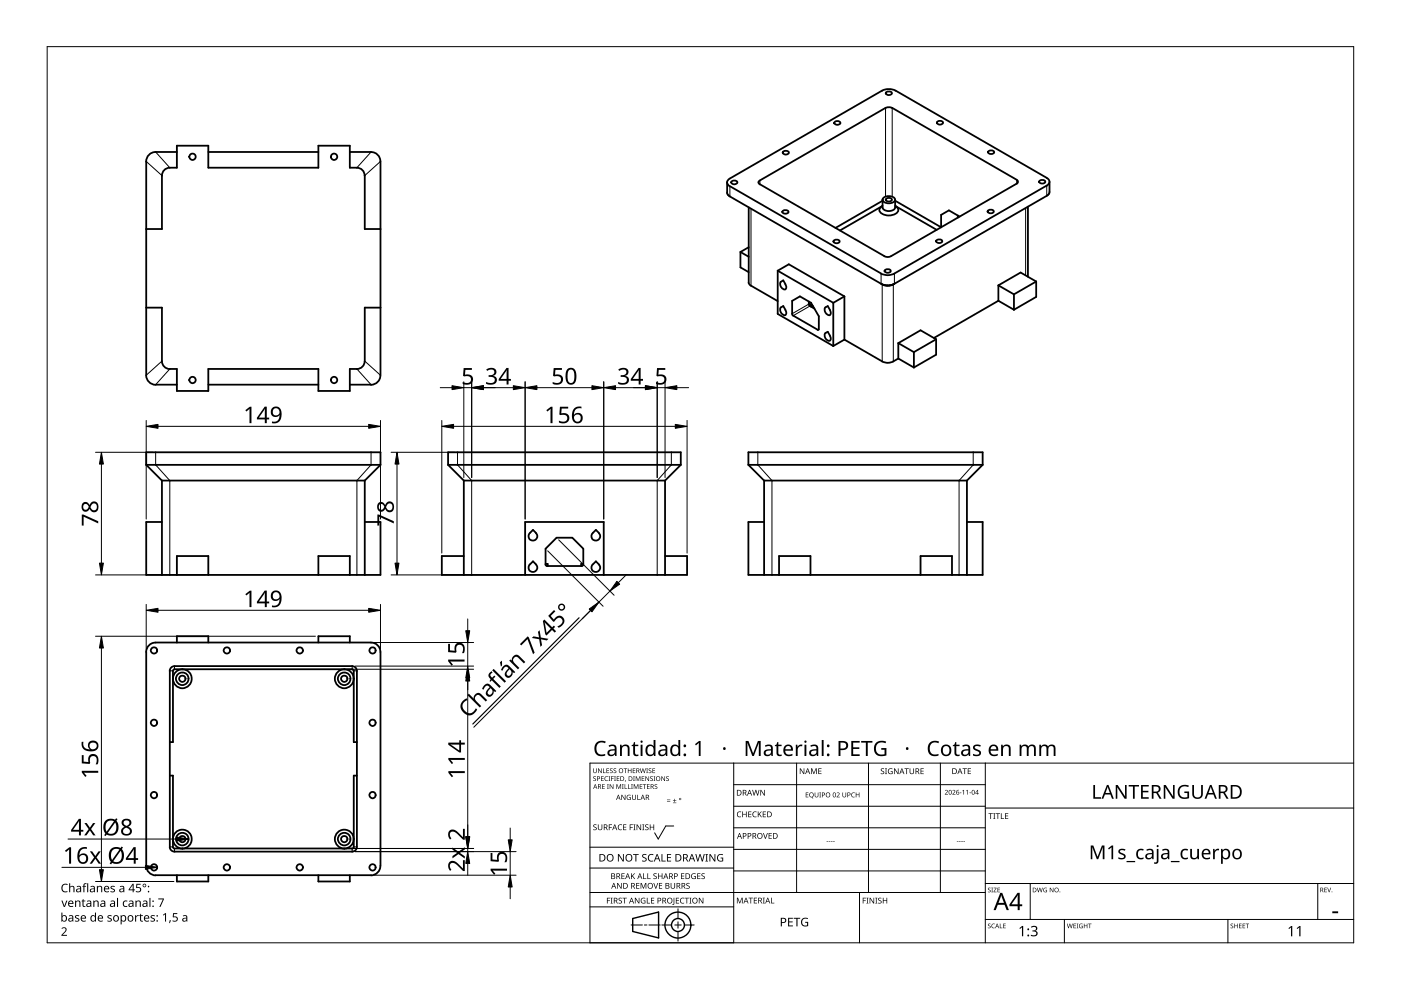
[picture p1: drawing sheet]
<svg xmlns="http://www.w3.org/2000/svg" width="297mm" height="210mm" viewBox="0 0 297 210" stroke-linecap="round" stroke-linejoin="round" font-family="sans-serif">
<g fill="none" stroke="#000" stroke-width=".38">
<path d="M187 19.2a3.1 3.1 0 0 1 2.9 0M187 19.2l-32.2 18.6M187.9 19.6a.87 .87 0 0 1 1.2 .2 .76 .76 0 0 1-1.3 0zM189.9 19.2l32 18.5M33 32.2a2.02 2.02 0 0 0-2 2.1v45.3M34.3 37.2v11.4h-3.3M37.5 32.2h-4.5M67.5 32.2h-23.3M74.2 32.2h4.5a1.97 1.97 0 0 1 1.9 2.1M75.6 35.6a1.61 1.61 0 0 1 1.7 1.7M75.7 35.6h-1.5v-4.7h-6.7v4.7h-23.3v-4.7h-6.7v4.7a2.87 2.87 0 0 0-2.7 .5l-.4 .7-.1 .5M77.3 37.2v11.4h3.4"/>
<path d="M80.7 34.2v45.4M154.2 38.7v2.3l.4 .6 32.4 18.7a2.6 2.6 0 0 0 2.6-.1M154.7 37.9a.87 .87 0 0 0-.6 .8 .87 .87 0 0 0 .6 .8M154.8 39.5l32 18.5a3.1 3.1 0 0 0 2.8 0M155.1 38.5a.83 .83 0 0 1 1.2 .2 .72 .72 0 0 1-.6 .4 .72 .72 0 0 1-.7-.4zM161.1 38.3l-.2 .1a.4 .4 0 0 0-.1 .4 .4 .4 0 0 0 .3 .3M161.1 39.1l26.4 15.2M166 32.2a.83 .83 0 0 1 1.3 .2 .72 .72 0 0 1-.7 .4 .72 .72 0 0 1-.7-.4zM177 25.9l.5-.2a.55 .55 0 0 1 .7 .4 .76 .76 0 0 1-1.3 0zM189.1 22.9l-.4-.2-.7 .1-26.9 15.5M189.2 22.9l26.4 15.2M198.7 25.8a.83 .83 0 0 1 1.2 .2 .72 .72 0 0 1-.6 .4 .72 .72 0 0 1-.7-.4z"/>
<path d="M209.6 32.1a.82 .82 0 0 1 1.2 .2 .76 .76 0 0 1-1.3 0zM215.6 38.2l.2 .3-.2 .4-26.7 15.4-.7 .2-.7-.2M220.4 38.3a.82 .82 0 0 1 1.2 .2 .76 .76 0 0 1-1.3 0zM221.9 37.7a.87 .87 0 0 1 .6 .9 .87 .87 0 0 1-.6 .8M221.9 39.3l-32.3 18.7M222.5 38.5v2.3l-.4 .6-32.5 18.8M157 53.4v3.3l1.7 1M157 53.4l1.7 1M158.7 59.9l.5 .7 5.7 3.2M158.7 52.4l-1.7 1M158.7 44v15.9M164.9 57.4l2.3-1.4 11.8 6.8"/>
<path d="M164.9 57.4l11.8 6.8M164.9 57.4v9.2l11.8 6.8M166 44.7a.83 .83 0 0 1 1.2 .2 .76 .76 0 0 1-1.3 0zM176.8 51a.83 .83 0 0 1 1.2 .2 .76 .76 0 0 1-1.3 0zM187 43.7l-.2 .2a.88 .88 0 0 0-.3 .9 .88 .88 0 0 0 .8 .7 2.75 2.75 0 0 0 3.1-.6 .86 .86 0 0 0-.5-1.2M187 43.7l-8.9 5.2M187.1 42.3v1.7a1.55 1.55 0 0 0 2.7 0M187.1 43.7h-.1M187.1 42.6l-10 5.7M187.4 41.9a1.62 1.62 0 0 1 2.4 .4 1.55 1.55 0 0 1-2.7 0zM187.6 57.3a.83 .83 0 0 1 1.2 .2 .76 .76 0 0 1-1.3 0zM187.9 42.1a.84 .84 0 0 1 1.2 .2 .76 .76 0 0 1-1.3 0z"/>
<path d="M189.8 42.3v1.7M189.8 43.7l8.8 5M189.8 42.6l9.7 5.6v-2.6l1.7-1 2.3 1.3M198.6 50.9a.82 .82 0 0 1 1.2 .3 .76 .76 0 0 1-1.3 0zM203.1 45.7v.4M209.5 44.6a.82 .82 0 0 1 1.2 .2 .76 .76 0 0 1-1.3 0zM217.9 43.8v14.9M219.7 59.7l-3.3-1.9-4.7 2.7M219.7 59.7v3.3l-4.7 2.7M219.7 59.7l-4.7 2.7M31 79.6a2.05 2.05 0 0 0 2 2M31 65.2h3.3v11.4"/>
<path d="M34.3 76.6a1.69 1.69 0 0 0 1.7 1.6h1.5v4.7h6.7v-4.7h23.3v4.7h6.7v-4.7h1.5M77.3 76.6a1.64 1.64 0 0 1-1.7 1.6M80.6 79.6a2 2 0 0 1-1.9 2h-4.5M80.7 65.2h-3.4v11.4M166.5 65.7l-.4-.8-.5 .3a1.1 1.1 0 0 0 .9 1.6 .79 .79 0 0 0 0-1.1M166.5 60.3l-.4-.8-.5 .2a1.08 1.08 0 0 0 .9 1.7 .73 .73 0 0 0 0-1.1M167.9 66.5l.2 .4M168 66.5v-2.7l1.6-1 2.4 1.4 1.6 2.9v2.8h-.2M168.2 66.9l5.2 3M171.4 64.5l.3 .4M171.5 64.4l.8 .4-.3 .2M171.5 63.9v.6"/>
<path d="M171.7 64.9l1 .5M171.8 64.6v.3M176 65.7l-.5-.8-.5 .3a1.1 1.1 0 0 0 .9 1.6 .81 .81 0 0 0 0-1.1M176 71.1l-.5-.8-.5 .3a1.06 1.06 0 0 0 .9 1.6 .75 .75 0 0 0 0-1M176.7 64.2v9.2M179 72l-2.3 1.4M179 62.8v9.2M179 62.8l-2.3 1.4M179 72l8 4.6a2.52 2.52 0 0 0 2.4 0l1.1-.6M186.8 60.2a3.1 3.1 0 0 0 2.8 0M190.5 76l3.3 1.9M190.5 72.8l3.3 1.9"/>
<path d="M190.5 72.8v3.2M193.8 74.7v3.2M198.5 71.9l-4.7 2.8M198.5 71.9v3.3l-4.7 2.7M198.5 71.9l-3.3-1.9-4.7 2.8M211.7 60.5v3.3M211.7 63.8l3.3 1.9M211.7 60.5l3.3 1.9M211.7 63.8l-13.7 7.9M215 62.4v3.3M31 98.6v-2.7h49.7v2.7M31 98.6l3.3 3.3"/>
<path d="M31 98.6h49.7M37.5 81.6h-4.5M67.5 81.6h-23.3M80.7 98.6l-3.4 3.3M95 98.6h49.3M95 98.6v-2.7h49.3v2.7M95 98.6l3.3 3.3M144.3 98.6l-3.3 3.3M158.7 98.6h49.6M158.7 98.6v-2.7h49.6v2.7M158.7 98.6l3.3 3.3M208.3 98.6l-3.3 3.3"/>
<path d="M34.3 101.9v20M77.3 110.7h3.4v11.2h-49.7v-11.2h3.3M77.3 101.9v20M77.3 101.9h-43M98.3 117.9h-4.6v4h52v-4h-4.7M98.3 101.9v20M112.3 113a.92 .92 0 0 0 0 1.3 .92 .92 0 0 0 1.3 0 .92 .92 0 0 0 0-1.3M112.3 119.7l.7-.7 .6 .7a.93 .93 0 0 1 0 1.3 .93 .93 0 0 1-1.3 0 .93 .93 0 0 1 0-1.3M113.7 113l-.7-.6-.7 .6M115.7 119.6h.4v.4M123.7 119.6h-.5v.4M125.6 119.7a.93 .93 0 0 0 0 1.3 .93 .93 0 0 0 1.4 0 .93 .93 0 0 0 0-1.3"/>
<path d="M125.6 113a.92 .92 0 0 0 .1 1.3 .92 .92 0 0 0 1.3 0 .92 .92 0 0 0 0-1.3M125.7 119.7l.6-.7 .7 .7M127 113l-.7-.6-.6 .6M141 101.9h-42.7M141 101.9v20M162 110.7h-3.3v11.2h49.6v-11.2h-3.3M162 101.9v20M205 101.9h-43M205 101.9v20M33 136.2a1.97 1.97 0 0 0-2 2v45.4a2.07 2.07 0 0 0 2 2M33 136.2h45.7a1.95 1.95 0 0 1 1.9 2M37.5 121.9v-4h6.7v4"/>
<path d="M37.5 136.2v-1.3h6.7v1.3M67.5 121.9v-4h6.7v4M67.5 136.2v-1.3h6.7v1.3M80.7 138.2v45.4M111.3 121.9v-11.2h16.7v11.2M116 120h7.5l.2-.3v-3.4l-2.4-2.3h-3.3l-2.3 2.3v3.4l.3 .3M165.2 121.9v-4h6.6v4M195.2 121.9v-4h6.6v4M36 142.2v37.4a1.02 1.02 0 0 0 1 1h37.7M36.7 142.2v15.1h-.7M37 141.2a1.02 1.02 0 0 0-1 1.1M74.6 141.2a.98 .98 0 0 1 1 1.1"/>
<path d="M74.6 141.9h.2l.2 .4M74.7 141.9h-37.7l-.3 .4M74.7 141.2h-37.7M75 142.2v15.1h.7M75.7 142.2v37.4M36 164.5h.7v15.1l.3 .3M37 179.9h37.7M75 179.6l-.4 .3M75.6 179.6a.98 .98 0 0 1-1 1M75.7 164.5h-.7v15.1M37.5 185.6v1.3h6.7v-1.3M67.5 185.6v1.3h6.7v-1.3"/>
<path d="M78.7 185.6h-45.7M80.6 183.6a2.02 2.02 0 0 1-1.9 2"/>
<circle cx="40.8" cy="33.2" r=".68"/>
<circle cx="70.8" cy="33.2" r=".68"/>
<circle cx="40.8" cy="80.6" r=".68"/>
<circle cx="70.8" cy="80.6" r=".68"/>
<circle cx="32.7" cy="137.9" r=".66"/>
<circle cx="48.1" cy="137.9" r=".66"/>
<circle cx="63.6" cy="137.9" r=".67"/>
<circle cx="79" cy="137.9" r=".65"/>
<circle cx="32.6" cy="153.2" r=".67"/>
<circle cx="38.6" cy="143.9" r="1.33"/>
<circle cx="38.7" cy="143.9" r=".67"/>
<circle cx="38.7" cy="143.9" r="1.99"/>
<circle cx="73" cy="143.9" r="1.33"/>
<circle cx="73" cy="143.9" r=".67"/>
<circle cx="73" cy="143.9" r="1.99"/>
<circle cx="79" cy="153.2" r=".66"/>
<circle cx="32.7" cy="168.6" r=".67"/>
<circle cx="38.6" cy="177.9" r="1.33"/>
<circle cx="38.7" cy="177.9" r=".67"/>
<circle cx="38.7" cy="177.9" r="2"/>
<circle cx="73" cy="177.9" r="1.33"/>
<circle cx="73" cy="177.9" r=".67"/>
<circle cx="73" cy="177.9" r="2.01"/>
<circle cx="79" cy="168.6" r=".66"/>
<circle cx="32.7" cy="183.9" r=".67"/>
<circle cx="48.1" cy="183.9" r=".67"/>
<circle cx="63.6" cy="183.9" r=".67"/>
<circle cx="79" cy="183.9" r=".66"/>
</g>
<g fill="none" stroke="#000" stroke-width=".21">
<path d="M31 34.2l3.3 3M33 32.2l3 3.4M78.7 32.2l-3 3.4M80.7 34.2l-3.4 3M154.8 39.5v2.2M161.1 38.3v.8M187.8 22.9v18.8M189.2 22.9v18.8M215.6 38.1v.8M221.9 39.3v2.2M159.2 44.2v16.4M186.8 58v2.2"/>
<path d="M189.6 58v2.2M217.5 44.1v14.3M34.3 76.6l-3.3 3M36 78.2l-3 3.4M75.7 78.2l3 3.4M77.3 76.6l3.4 3M171.5 64.5l-3.5 2M171.7 64.9l-3.5 2M173.6 69.8l-.2 .1M187 60.3v16.3M189.4 60.3v16.3M33 95.9v2.7l3 3.3v20"/>
<path d="M78.7 95.9v2.7l-3 3.3v20M97 95.9v2.7l3 3.3v20M142.3 95.9v2.7l-3 3.3v20M160.7 95.9v2.7l3 3.3v20M206.3 95.9v2.7l-3 3.3v20M36 142.2h.7M37 141.2v.7M74.7 141.2v.7M75.7 142.2h-.7M36 179.6h.7M37 179.9v.7M74.7 179.9v.7"/>
<path d="M75.7 179.6h-.7"/>
</g>
<path d="M10 9.9h277v190h-277z" fill="none" stroke="#000" stroke-width=".21"/>
<g fill="none" stroke="#000" stroke-width=".21">
<path d="M125.1 179.6h30.5M142.8 175.1h-1.6l-1.6 2.8-.8-1.3M155.6 166.4h53.3M155.6 161.8v38.1h-30.5v-38.1h161.9M168.9 161.8v27.4M184.1 161.8v27.4M199.4 161.8v27.4M208.9 170.9h-53.3M208.9 175.5h-53.3M208.9 161.8v38.1M287 171.3h-78.1M125.1 192.3h30.5"/>
<path d="M125.1 189.2h83.8M133.8 196.1h2.4M136.6 196.1h.6M140 196.1h-2.4M140.3 196.1h2.1M143.1 196.1h1.3M143.7 195.4v1.4M143.7 197.5v2M143.7 192.7v2M147.2 196.1h-2.1M155.6 180.1h53.3M155.6 184h-30.5"/>
<path d="M182.2 189.2v10.7M208.9 184.7h-53.3M218.4 187.3v7.6M225.7 194.9v5M260.3 194.9v5M279.4 187.3v7.6M287 194.9h-78.1M287 187.3h-78.1"/>
</g>
<g fill="#000">
<path d="M141.4 169.8h.7v.2h-.7zM141.4 169.5h.7v.1h-.7zM142.7 170.2h.7v.1h-.7zM143 169.4l.1 .3h.3l-.3 .1v.3l-.1-.3h-.3l.3-.1zM170.8 168h.6v.1h-.4v.4h.4v.1h-.4v.3h.4v.2h-.6zM172.7 168h.2v.7a.26 .26 0 0 0 .2 .3 .26 .26 0 0 0 .3-.3v-.7h.1v.7a.39 .39 0 0 1-.4 .4 .39 .39 0 0 1-.4-.4zM173.7 168h.4l-.1 .1 .1 1h-.4l.1-.1zM177.4 168.1a.37 .37 0 0 1 .6 .1 .37 .37 0 0 1-.3 .5l-.2 .2h.5v.2h-.6l.2-.4a.27 .27 0 0 0 .3-.4 .27 .27 0 0 0-.4-.1zM178.6 168h.1v.7a.26 .26 0 0 0 .3 .3 .26 .26 0 0 0 .3-.3v-.7h.1v.7a.39 .39 0 0 1-.4 .4 .39 .39 0 0 1-.4-.4zM180.6 168.2l.4-.2 .3 .1-.1 .1a.41 .41 0 0 0-.6 .4 .41 .41 0 0 0 .6 .3 .48 .48 0 0 1-.7-.1 .48 .48 0 0 1 .1-.6zM181.4 168h.2v.5h.5v-.5h.1v1.1h-.1v-.5h-.5v.5h-.2zM216.1 196.8l.6-.5h.2v2.2h-.2v-1.9l-.4 .4z"/>
<path d="M218.6 196.5a.78 .78 0 0 1 .7-.2 .78 .78 0 0 1 .6 .5l-.1 .4-.3 .2a.62 .62 0 0 1 .5 .7 .62 .62 0 0 1-.8 .4l-.6-.1v-.2l.4 .1a.45 .45 0 0 0 .7-.3 .45 .45 0 0 0-.6-.5h-.2v-.2a.46 .46 0 0 0 .6-.1 .46 .46 0 0 0 0-.6l-.8 .1zM273.2 196.8l.6-.5h.2v2.2h-.3v-1.9l-.4 .4zM274.9 196.8l.6-.5h.2v2.2h-.2v-1.9l-.4 .4z"/>
<path d="M144 169.4a.24 .24 0 0 1 .4 0 .24 .24 0 0 1-.4 0zM144.1 169.4a.14 .14 0 0 0 .2 0 .14 .14 0 0 0-.2 0z"/>
<path d="M171.7 168.2l.2-.2a.47 .47 0 0 1 .6 .5l-.3 .5 .3 .3-.4-.2a.54 .54 0 0 1-.5-.4 .54 .54 0 0 1 .1-.5zM171.7 168.5a.4 .4 0 0 0 .8 0 .4 .4 0 0 0-.8 0z"/>
<path d="M174.3 168h.2a.34 .34 0 0 1 .4 .4 .34 .34 0 0 1-.5 .3v.4h-.1zM174.4 168.1v.4a.25 .25 0 0 0 .4-.2 .25 .25 0 0 0-.4-.2z"/>
<path d="M175 168.5a.51 .51 0 0 1 1 0 .51 .51 0 0 1-1 0zM175.2 168.5a.4 .4 0 0 0 .8 0 .4 .4 0 0 0-.8 0z"/>
<path d="M176.7 168.1l.3-.1 .2 .3v.5l-.2 .2h-.3l-.1-.2zM176.8 168.2l-.1 .3a.27 .27 0 0 0 .2 .5 .27 .27 0 0 0 .2-.5l-.1-.3z"/>
<path d="M179.7 168h.2a.34 .34 0 0 1 .4 .4 .34 .34 0 0 1-.5 .3v.4h-.1zM179.8 168.1v.4a.25 .25 0 0 0 .4-.2 .25 .25 0 0 0-.4-.2z"/>
<path d="M212.1 189.3h.4l1.4 3.7h-.5l-.4-1.2h-1.5l-.4 1.2h-.4zM212.3 189.8l-.6 1.6h1.2z"/>
<path d="M215.7 189.3h.5v2.4h.5v.4h-.5v.9h-.4v-.9h-1.8v-.3zM215.8 189.8l-1.3 1.9h1.3z"/>
<circle cx="218" cy="198.3" r=".2"/>
<circle cx="218" cy="197" r=".2"/>
</g>
<g fill="none" stroke="#000" stroke-width=".3">
<path d="M134.1 194.7l5.5-1.3v5.5l-5.5-1.4z"/>
<circle cx="143.7" cy="196.1" r="2.74"/>
<circle cx="143.7" cy="196.1" r="1.37"/>
</g>
<g fill="none" stroke="#000" stroke-width=".21">
<path d="M20.3 95.9h12.1M21.5 98.4v21M31 89.1v21M33.5 90.4h44.7M80.7 89.1v21M82.9 95.9h13.5M84.2 98.4v21M93.3 82.2h2.5M93.7 89.1v28.2M96.2 90.4h47M98.3 80.9v20.4M100 80.9v20.4"/>
<path d="M100 82.2h-1.7M108.8 82.2h-6.3M111.3 80.9v29.2M125.5 82.2h-11.7M128 80.9v29.2M136.8 82.2h-6.3M139.3 80.9v20.4M141 82.2h-1.7M141 80.9v20.4M145.7 89.1v28.2M146 82.2h-2.5M116.1 116.8l11.8 11.7"/>
<path d="M118.4 114.5l11.8 11.7M21.5 137.4v47M31 128.1v9.5M43.5 121.9h-23.2M66.9 134.9h-46.6M78.2 129.4h-44.7M80.7 128.1v9.5M99.2 131.2v2.5M99.2 136.2v5M100.4 136.2h-21.1M110.7 121.9h-27.8M129.3 125.3l-28.8 28.9"/>
<path d="M132.9 121.8l-1.8 1.8M73.6 141.9h26.8M75.3 141.2h25.1M99.2 143.7v33.7M14.4 177.9h25.6M73.6 179.9h26.8M99.2 179.9v.7M108.2 175.6v2.5M13.1 183.9h20.2M36.9 186.9h-16.6M75.3 180.6h34.1M99.2 183.1v2.5"/>
<path d="M108.2 180.6v5M108.2 188.1v2.5M109.4 185.6h-30.1"/>
</g>
<g fill="#000" stroke="#000" stroke-width=".21">
<path d="M21.5 95.9l.4 2.5h-.8zM31 90.4l2.5-.4v.8zM78.2 90l2.5 .4-2.5 .4zM84.2 95.9l.4 2.5h-.8zM95.8 81.8l2.5 .4-2.5 .4zM93.7 90.4l2.5-.4v.8zM100 82.2l2.5-.4v.8zM108.8 81.8l2.5 .4-2.5 .4zM111.3 82.2l2.5-.4v.8zM125.5 81.8l2.5 .4-2.5 .4zM128 82.2l2.5-.4v.8zM136.8 81.8l2.5 .4-2.5 .4z"/>
<path d="M143.2 90l2.5 .4-2.5 .4zM141 82.2l2.5-.4v.8zM21.1 119.4h.8l-.4 2.5zM83.8 119.4h.8l-.4 2.5zM21.5 134.9l.4 2.5h-.8zM31 129.4l2.5-.4v.8zM78.2 129l2.5 .4-2.5 .4zM98.8 133.7h.8l-.4 2.5zM124.9 129.1l2.1-1.4-1.5 2zM130.8 123.3l.6 .5-2.1 1.5zM99.2 141.9l.4 2.5h-.8zM99.2 141.2l.4 2.5h-.8z"/>
<path d="M37.5 177.5l2.5 .4-2.5 .4zM98.8 177.4h.8l-.4 2.5zM107.8 178.1h.8l-.4 2.5zM21.1 184.4h.8l-.4 2.5zM30.8 183.5l2.5 .4-2.5 .4zM99.2 180.6l.4 2.5h-.8zM108.2 185.6l.4 2.5h-.8z"/>
</g>
<g fill="#000">
<path d="M98.3 78h1.8v.4h-1.4l-.1 1h.5a1.13 1.13 0 0 1 1.2 1.3 1.13 1.13 0 0 1-1.6 .9l-.6-.2v-.4a1.03 1.03 0 0 0 1 .3 1.03 1.03 0 0 0 .8-.8 .93 .93 0 0 0-1.5-.7l-.2-.1zM103.1 78.3a1.25 1.25 0 0 1 1.2-.4 1.25 1.25 0 0 1 .9 1 .85 .85 0 0 1-.7 .8 .93 .93 0 0 1 .9 1 .93 .93 0 0 1-1.1 .9l-1.2-.2v-.4a1.24 1.24 0 0 0 1.8-.3 .71 .71 0 0 0-1-.8h-.3v-.4a.81 .81 0 0 0 .9 0 .81 .81 0 0 0 .3-.8 1.02 1.02 0 0 0-1.5-.1zM117.4 78h1.7v.4h-1.3l-.1 1a1.17 1.17 0 0 1 1.7 1 1.17 1.17 0 0 1-1.6 1.2l-.6-.2v-.4a1.03 1.03 0 0 0 1.7-.5 .93 .93 0 0 0-1.4-.7l-.2-.1zM131.1 78.3a1.25 1.25 0 0 1 1.2-.4 1.25 1.25 0 0 1 1 1 .85 .85 0 0 1-.8 .8 .93 .93 0 0 1 .9 1 .93 .93 0 0 1-1.1 .9l-1.2-.2v-.4a1.24 1.24 0 0 0 1.8-.3 .71 .71 0 0 0-1-.8h-.3v-.4a.81 .81 0 0 0 .9 0 .81 .81 0 0 0 .3-.8 1.02 1.02 0 0 0-1.5-.1zM139.3 78h1.8v.4h-1.4l-.1 1h.5a1.13 1.13 0 0 1 1.2 1.3 1.13 1.13 0 0 1-1.6 .9l-.6-.2v-.4a1.03 1.03 0 0 0 1 .3 1.03 1.03 0 0 0 .8-.8 .93 .93 0 0 0-1.5-.7l-.2-.1zM52 87l1-.8h.3v3.5h-.4v-3l-.7 .6zM115.8 87l1-.8h.3v3.5h-.4v-3l-.6 .6zM118.7 86.2h1.8v.4h-1.4l-.1 1a1.17 1.17 0 0 1 1.7 1 1.17 1.17 0 0 1-1.6 1.2l-.6-.2v-.4a1.03 1.03 0 0 0 1.8-.5 .93 .93 0 0 0-1.5-.7l-.2-.1zM17.3 109.1h.4l3.1 1.4v.5l-3.1-1.4v1.8h-.4zM80 109.1h.3l3.2 1.4v.5l-3.1-1.4v1.8h-.4zM52 126l1-.8h.3v3.5h-.4v-3l-.7 .6zM95 136.5h.4v1.4l1 .1v-.6a1.13 1.13 0 0 1 1.3-1.1 1.13 1.13 0 0 1 .8 1.5l-.1 .7h-.4a1.03 1.03 0 0 0 .2-1.1 1.03 1.03 0 0 0-.8-.7 .93 .93 0 0 0-.6 1.5l-.1 .2-1.7-.1z"/>
<path d="M95 139.8h3.5v.5l-3-.1 .5 .7-.3 .2-.7-.9zM110.2 136.6l1.7-1.7 .2 .2 1.3 3.3-.4 .3-1.2-3.2-1.3 1.3zM113.1 134.9l1.2 .2-.2-1.1 .3-.4 .3 1.6 1.6 .2-.4 .4-1.2-.2 .2 1.2-.3 .3-.3-1.6-1.5-.2zM116.2 130.6l1.3-1.3 .2 .3-.9 1 .6 .8 .4-.5a1.13 1.13 0 0 1 1.7 .2 1.13 1.13 0 0 1-.5 1.7l-.6 .3-.2-.3a1.03 1.03 0 0 0 .8-1.6 .93 .93 0 0 0-1.5 .6h-.2zM98.1 148.6l.9-.5 .1 .3-.8 .6a1.43 1.43 0 0 0 .3 1.8 1.43 1.43 0 0 0 1.8 .1l.5-.7 .3 .2a1.81 1.81 0 0 1-2.7 1 1.81 1.81 0 0 1-.4-2.8zM99.4 147.1l1 1a1 1 0 0 1 .5-1 1 1 0 0 1 1.2 .1l1.2 1.2-.3 .3-1.2-1.1a.7 .7 0 0 0-1 .1 .7 .7 0 0 0 .3 1l.9 1-.3 .3-2.6-2.6zM103.8 142.6l.5-.3 .1 .3a.55 .55 0 0 0-.4 .5 .55 .55 0 0 0 .3 .6l.5-.5 .2 .3-.4 .4 1.6 1.7-.3 .3-1.6-1.7-.4 .4-.1-.2 .2-.4a.86 .86 0 0 1-.2-1.4zM106.4 140.1v1l-.2 .2v-.2a.83 .83 0 0 1 .2-1zM104.4 142.1l.3-.3 2.6 2.6-.3 .3zM108.8 139.1a.83 .83 0 0 1 1.4 .1l1.2 1.2-.3 .3-1.2-1.2a.7 .7 0 0 0-1.1 .1 .7 .7 0 0 0 .4 1.1l.9 .9-.3 .3-1.8-1.8 .2-.3 .3 .2 .1-.4zM17.3 160.1h.4v1.4l1 .1a1.17 1.17 0 0 1 1-1.8 1.17 1.17 0 0 1 1.2 1.6l-.2 .7h-.4a1.03 1.03 0 0 0 .3-1.1 1.03 1.03 0 0 0-.8-.7 .93 .93 0 0 0-.7 1.5l-.1 .2-1.7-.2zM17.9 174.5h.5l.7 1 .6-1h.5l-.9 1.3 1 1.3h-.5l-.7-1-.8 1h-.4l.9-1.3z"/>
<path d="M17.3 163.4h3.5v.5l-3-.1 .6 .7-.3 .2-.8-.9zM95.3 176.2a1.5 1.5 0 0 1 2.1 .6l.8 .7v-1.8h.3v2.3h-.3l-1.1-1.1a.98 .98 0 0 0-1.7-.2v.4l.3 .7-.3 .2a1.47 1.47 0 0 1-.1-1.8zM95.1 163.5h3.4v.4h-3l.6 .7-.3 .2-.7-.9zM95.1 160.7h3.4v.4h-3l.6 .7-.3 .2-.7-.9zM13.8 180.4l.9-.8h.4v3.5h-.4v-3l-.7 .6zM19.1 180.5h.4l.7 1 .7-1h.5l-.9 1.3 .9 1.3h-.5l-.7-1-.7 1h-.5l1-1.3zM95.9 179.7l1.3 .9 1.3-1v.5l-1 .7 1 .8v.4l-1.3-.9-1.3 .9v-.5l1-.7-1-.6zM95.3 182.8a1.5 1.5 0 0 1 2.1 .6l.8 .7v-1.7h.3v2.3h-.3l-1.1-1.1a.98 .98 0 0 0-1.7-.3v.5l.3 .6-.3 .2a1.47 1.47 0 0 1-.1-1.8zM104 180.8h.4v1.4l1 .1a1.17 1.17 0 0 1 1-1.7 1.17 1.17 0 0 1 1.1 1.6l-.1 .6h-.4a1.03 1.03 0 0 0 .2-1 1.03 1.03 0 0 0-.8-.8 .93 .93 0 0 0-.6 1.5l-.1 .2-1.7-.1zM104 184.2h3.5v.4h-3l.5 .7-.3 .2-.7-1z"/>
<path d="M120.3 78.2a1.16 1.16 0 0 1 1.4 0 1.16 1.16 0 0 1 .5 1.2v.4a1.36 1.36 0 0 1-1.3 1.8 1.57 1.57 0 0 1-1-2l.2-.9zM120.6 78.5l-.2 .6v1.3a.69 .69 0 0 0 .7 .8 .69 .69 0 0 0 .6-.8 1.91 1.91 0 0 0-.5-2z"/>
<path d="M56.1 86.2h.5v2.3h.5v.4h-.5v.8h-.5v-.8h-1.6v-.3zM56.1 86.7l-1.2 1.8h1.2z"/>
<path d="M57.7 86.5a1.28 1.28 0 0 1 1.6 0 1.28 1.28 0 0 1 .4 1.5 1.58 1.58 0 0 1-2 1.7v-.3a1.16 1.16 0 0 0 1.2-.2 1.16 1.16 0 0 0 .3-1.2 1.08 1.08 0 0 1-1.6 .1 1.08 1.08 0 0 1 .1-1.6zM57.8 87.3a.76 .76 0 0 0 1.5 0 .76 .76 0 0 0-1.5 0z"/>
<path d="M107.4 78h.4v2.3h.5v.4h-.5v.8h-.4v-.8h-1.7v-.3zM107.4 78.5l-1.2 1.8h1.2z"/>
<path d="M121.8 86.6l.5-.3 .6-.1h.4v.4a1.18 1.18 0 0 0-1.6 1.4 1.08 1.08 0 0 1 1.6-.2 1.08 1.08 0 0 1 0 1.7 1.28 1.28 0 0 1-1.6 0 1.28 1.28 0 0 1-.4-1.5l.1-.8zM121.7 88.6a.76 .76 0 0 0 1.5 0 .76 .76 0 0 0-1.5 0z"/>
<path d="M135.4 78h.4v2.3h.5v.4h-.5v.8h-.4v-.8h-1.7v-.3zM135.4 78.5l-1.2 1.8h1.2z"/>
<path d="M17.6 106.6a.88 .88 0 0 1 1.4 .5 1 1 0 0 1 1.3-.7 1 1 0 0 1 .6 1.3 .94 .94 0 0 1-.9 .9 .94 .94 0 0 1-1-.7 .91 .91 0 0 1-1.2 .6 .91 .91 0 0 1-.5-1.3zM19.3 107.5a.69 .69 0 0 0 1.3 0 .69 .69 0 0 0-1.3 0zM17.6 107.5a.6 .6 0 0 0 1.2 0 .6 .6 0 0 0-1.2 0z"/>
<path d="M80.3 106.6a.88 .88 0 0 1 1.4 .5 1 1 0 0 1 1.2-.7 1 1 0 0 1 .6 1.3 .94 .94 0 0 1-.8 .9 .94 .94 0 0 1-1-.7 .91 .91 0 0 1-1.2 .6 .91 .91 0 0 1-.5-1.3zM81.9 107.5a.7 .7 0 0 0 1.4 0 .7 .7 0 0 0-1.4 0zM80.3 107.4a.6 .6 0 0 0 1.2 0 .6 .6 0 0 0-1.2 0z"/>
<path d="M56.1 125.2h.5v2.3h.5v.4h-.5v.8h-.5v-.8h-1.6v-.3zM56.1 125.7l-1.2 1.8h1.2z"/>
<path d="M57.7 125.5a1.28 1.28 0 0 1 1.6 0 1.28 1.28 0 0 1 .4 1.5 1.58 1.58 0 0 1-2 1.7v-.3a1.16 1.16 0 0 0 1.2-.2 1.16 1.16 0 0 0 .3-1.2 1.08 1.08 0 0 1-1.6 .1 1.08 1.08 0 0 1 .1-1.6zM57.8 126.3a.76 .76 0 0 0 1.5 0 .76 .76 0 0 0-1.5 0z"/>
<path d="M115.4 131.4l1.7 1.6 .3-.4 .3 .3-.4 .4 .6 .5-.3 .3-.6-.5-1.1 1.2-.3-.3-.5-2.8zM115.5 132l.4 2.2 .9-.9z"/>
<path d="M118.3 128.7a.75 .75 0 0 1 1.5 0 .75 .75 0 0 1-1.5 0zM118.6 128.7a.46 .46 0 0 0 .9 0 .46 .46 0 0 0-.9 0z"/>
<path d="M17.3 157.3h.4a1.18 1.18 0 0 0 1.4 1.6 1.08 1.08 0 0 1-.1-1.7 1.08 1.08 0 0 1 1.6 .1 1.22 1.22 0 0 1 .1 1.5 1.22 1.22 0 0 1-1.4 .5 1.63 1.63 0 0 1-2-2zM19 158.1a.76 .76 0 0 0 1.5 0 .76 .76 0 0 0-1.5 0z"/>
<path d="M95 157.5h2.4v-.5h.4v.5h.7v.4h-.7v1.6h-.4l-2.4-1.6zM95.5 157.8l1.9 1.3v-1.2z"/>
<path d="M102.7 145.3a.79 .79 0 0 1 1.3-.1l1.2 1.3-.2 .2-.3-.2a.85 .85 0 0 1-.7 1.2 .85 .85 0 0 1-.9-1l.7-1a.61 .61 0 0 0-.6-.3 .61 .61 0 0 0-.5 .5l-.2 .3-.3-.1zM104 145.9a.92 .92 0 0 0-.5 1.3 .69 .69 0 0 0 1-.4 .69 .69 0 0 0-.5-.9z"/>
<path d="M106.7 141.3a.79 .79 0 0 1 1.3-.1l1.2 1.3-.2 .2-.3-.2a.85 .85 0 0 1-.7 1.2 .85 .85 0 0 1-.9-1.1l.7-.9a.61 .61 0 0 0-.6-.3 .61 .61 0 0 0-.5 .5l-.2 .3-.3-.1zM108 141.9a.92 .92 0 0 0-.5 1.3 .69 .69 0 0 0 1-.4 .69 .69 0 0 0-.5-.9z"/>
<path d="M16.7 173.6h.5v2.3h.5v.4h-.5v.8h-.5v-.8h-1.6v-.3zM16.7 174.1l-1.2 1.8h1.2z"/>
<path d="M22.3 174.1l.5-.4a1.92 1.92 0 0 1 1.6 .1l.2-.3 .3 .2-.2 .3 .3 .6 .1 .8a1.63 1.63 0 0 1-.7 1.6 1.63 1.63 0 0 1-1.8-.1l-.2 .4-.3-.2 .2-.4a2.31 2.31 0 0 1 0-2.6zM24.4 174.4l-1.5 2.2a1.24 1.24 0 0 0 1.4-.1 1.24 1.24 0 0 0 .4-1.4zM22.7 174.2l-.3 .9 .2 1.2 1.6-2.2-.8-.1z"/>
<path d="M25.9 173.9l.9-.3a.87 .87 0 0 1 1 .6 .87 .87 0 0 1-.6 1.1 1 1 0 0 1 .7 1.3 1 1 0 0 1-1.3 .6 .94 .94 0 0 1-.9-.9 .94 .94 0 0 1 .7-1 .92 .92 0 0 1-.5-1.4zM26.1 176.2a.7 .7 0 0 0 1.4 0 .7 .7 0 0 0-1.4 0zM26.3 174.5a.58 .58 0 0 0 1.1 0 .58 .58 0 0 0-1.1 0z"/>
<path d="M16.9 180l.6-.3 .5-.1h.4v.4a1.18 1.18 0 0 0-1.5 1.4 1.08 1.08 0 0 1 1.6-.2 1.08 1.08 0 0 1-.1 1.7 1.28 1.28 0 0 1-1.6 0 1.28 1.28 0 0 1-.4-1.5l.2-.8zM16.8 182.1a.76 .76 0 0 0 1.5 0 .76 .76 0 0 0-1.5 0z"/>
<path d="M23.5 180.1l.5-.4a1.93 1.93 0 0 1 1.6 .1l.2-.3 .3 .2-.3 .3a1.8 1.8 0 0 1 .3 2.4 1.8 1.8 0 0 1-2.3 .5l-.3 .4-.3-.2 .3-.4a2.31 2.31 0 0 1 0-2.6zM25.6 180.4l-1.6 2.2a1.18 1.18 0 0 0 1.3 0 1.18 1.18 0 0 0 .5-1.2zM23.9 180.2a2 2 0 0 0-.1 2.1l1.5-2.2-.8-.1z"/>
<path d="M28.3 179.6h.5v2.3h.5v.4h-.5v.8h-.4v-.8h-1.7v-.3zM28.4 180.1l-1.3 1.8h1.3z"/>
</g>
<path d="M122.8 131l-22.6 22.5" fill="none" stroke="#000" stroke-width=".25"/>
<g fill="#000">
<path d="M126.4 157.5a1.78 1.78 0 0 1 2-.3l-.1 .4-.9-.2a1.31 1.31 0 0 0-.9 1.7 1.31 1.31 0 0 0 1.8 .8v.3a1.64 1.64 0 0 1-2-.4 1.64 1.64 0 0 1-.1-2zM168.7 157.9h.3l.1 .4 .4-.4h.6v.3l-.6 .1-.3 .3-.1 1.7h-.4zM185.7 157.5a2.04 2.04 0 0 1 2.2-.3l-.2 .4a1.32 1.32 0 0 0-2 1 1.32 1.32 0 0 0 1.8 1.3v-.9h-.7v-.4h1.1v1.6h-.2a1.7 1.7 0 0 1-2.2-.5 1.7 1.7 0 0 1 .2-2.2zM197.1 157.5a1.78 1.78 0 0 1 2-.3l-.2 .4a1.25 1.25 0 0 0-1.5 .1 1.25 1.25 0 0 0-.2 1.5 1.21 1.21 0 0 0 1.8 .7v.3a1.64 1.64 0 0 1-2-.4 1.64 1.64 0 0 1-.1-2zM206.4 158.1a1.41 1.41 0 0 1 1.6-.1l-.2 .3-.5-.1a.38 .38 0 0 0-.6 .1 .38 .38 0 0 0 .4 .5l.2 .1a.86 .86 0 0 1 .7 .7 1.09 1.09 0 0 1-1.7 .6v-.4l.8 .2 .4-.1v-.4l-.5-.3a.71 .71 0 0 1-.6-1.1zM125.8 164.7l.4-.1 .1 .1a.24 .24 0 0 0-.3 0 .24 .24 0 0 0-.1 .3 .24 .24 0 0 0 .4 .1 .32 .32 0 0 1-.1 .5 .32 .32 0 0 1-.4-.2 .24 .24 0 0 0 .3 .2 .24 .24 0 0 0 0-.4l-.3-.2zM125.8 162.9h.1v.7a.26 .26 0 0 0 .2 .2 .26 .26 0 0 0 .3-.2v-.7h.1v.7a.38 .38 0 0 1-.4 .3 .38 .38 0 0 1-.3-.3zM125.8 174.9l.5-.1h.2v.2a.25 .25 0 0 0-.4-.1 .25 .25 0 0 0 0 .4 .4 .4 0 0 1 .4 .3 .4 .4 0 0 1-.2 .4 .4 .4 0 0 1-.5-.2v.1a.27 .27 0 0 0 .5 0 .27 .27 0 0 0-.1-.4l-.4-.2zM126.8 162.9h.1l.6 .8v-.8h.1v1h-.2l-.5-.8v.8h-.1zM126.8 174.8h.1v.8a.32 .32 0 0 0 .3 .3 .32 .32 0 0 0 .3-.3v-.8h.2v.8a.47 .47 0 0 1-.5 .4 .47 .47 0 0 1-.4-.4zM127.9 162.9h.1v.9h.4v.1h-.5zM127.4 164.6h.6v.1h-.4v.3h.4l-.4 .1v.4h.4v.1h-.6z"/>
<path d="M127.7 166.3h.5v.1h-.4v.3h.4l-.4 .1v.4h.4v.1h-.5zM128.3 164.7l.6-.1-.3 .1a.41 .41 0 0 0-.3 .5 .41 .41 0 0 0 .6 .3 .47 .47 0 0 1-.7-.1 .47 .47 0 0 1 .1-.7zM128.7 166.3h.4l-.1 .9 .1 .1h-.4l.1-.1zM128.6 162.9h.5v.1h-.4v.3h.4l-.4 .1v.4h.4v.1h-.5zM129.1 174.8h.7v.1h-.6v.5h.5v.1h-.5v.5h-.1zM129 164.6h.4l-.1 .1 .1 .9h-.4l.1-.1zM129.6 164.6h.5v.1h-.4v.4h.4l-.4 .1v.4h-.1zM129.4 163l.3-.1 .2 .2a.24 .24 0 0 0-.4-.1 .24 .24 0 0 0 0 .3 .24 .24 0 0 0 .3 .1l.1 .2-.1 .2-.4 .1-.1-.1a.24 .24 0 0 0 .4 .1 .24 .24 0 0 0 0-.4l-.4-.2zM129.3 166.3h.1l.5 .8v-.8h.2v1h-.2l-.5-.9v.9h-.1zM130.2 164.6h.4l-.1 .9 .1 .1h-.4l.1-.1zM130.1 163l.4-.1 .1 .2a.24 .24 0 0 0-.3-.1 .24 .24 0 0 0-.1 .3 .24 .24 0 0 0 .4 .1l.1 .2-.1 .2-.4 .1-.1-.1a.24 .24 0 0 0 .3 .1 .24 .24 0 0 0 0-.4l-.3-.2zM130.7 166.3h.2l.3 .8 .3-.8h.2v1h-.1v-.9l-.5 .9-.3-.9v.9h-.1z"/>
<path d="M130.8 164.6h.5v.1h-.4v.3h.4l-.4 .1v.4h.4v.1h-.5zM131.1 174.9l.5-.1h.3l-.1 .2a.49 .49 0 0 0-.7 .4 .49 .49 0 0 0 .8 .4 .57 .57 0 0 1-.8 0 .57 .57 0 0 1 0-.8zM131.9 166.3h.3l-.1 .1 .1 .9h-.3l.1-.1zM132.4 166.3h.2v.9h.4v.1h-.6zM131.7 168.5h.2l.6 .9v-.9h.1v1.1h-.2l-.5-.9v.9h-.2zM132.2 162.9h.8l-.3 .1v.9h-.2v-.9zM132.5 165.4h.2l-.2 .4zM132.1 174.8h.7v.1h-.5v.4h.5v.1h-.5v.5h.5v.1h-.7zM131.5 157.9h.3v.3a.91 .91 0 0 1 1-.3 .91 .91 0 0 1 .7 .8v1.6h-.4v-1.5a.64 .64 0 0 0-.8-.6 .64 .64 0 0 0-.4 .8v1.3h-.4zM133.2 166.3h.1v.9h.4v.1h-.5zM133 168.6l.5-.1 .2 .1v.1a.45 .45 0 0 0-.7 .3 .45 .45 0 0 0 .6 .5v-.3h-.2v-.2h.4v.6a.6 .6 0 0 1-.8-.2 .6 .6 0 0 1 0-.8zM133.5 174.8h.7v.1h-.5v.5h.5v.1h-.5v.5h-.2z"/>
<path d="M133.1 162.9h.1v.4h.6v-.4h.1v1h-.1v-.5h-.6v.5h-.1zM133.8 166.3h.4l-.1 .1 .1 .9h-.4l.1-.1zM134.2 164.6h.4l-.1 .1 .1 .9h-.4l.1-.1zM134.2 162.9h.5v.1h-.4v.3h.4l-.4 .1v.4h.4v.1h-.5zM134.3 174.8h.4l-.1 .1v1l.1 .1h-.4l.1-.1v-1zM134.4 166.3h.1l.4 .8 .3-.8h.2v1h-.2v-.9l-.4 .9-.3-.9v.9h-.1zM134 168.5h.1v.7a.28 .28 0 0 0 .3 .3 .28 .28 0 0 0 .3-.3v-.7h.1v.7a.42 .42 0 0 1-.4 .4 .42 .42 0 0 1-.4-.4zM134.4 157.3h.2v.6h.7v.3h-.7v1.4l.3 .4h.5v.3a.73 .73 0 0 1-1.2-.7v-1.4h-.3v-.2l.4-.1zM135.1 168.5h.2v1h.4v.1h-.6zM134.8 164.6h.2l.3 .8 .3-.8h.2v1h-.1v-.9l-.5 .9-.3-.9v.9h-.1zM135 174.8h.1l.7 1v-1h.1v1.2h-.1l-.7-1v1h-.1zM135.6 166.3h.6v.1h-.4v.3h.4l-.4 .1v.4h.4v.1h-.6z"/>
<path d="M136.2 174.8h.4l-.1 .1v1l.1 .1h-.4l.1-.1v-1zM136.1 164.6h.5v.1h-.4v.3h.4l-.4 .1v.4h.4v.1h-.5zM135.7 162.9h.1l.2 .9 .2-.9h.2l.2 .9 .2-.9h.1l-.2 1h-.2l-.2-.8-.2 .8h-.2zM136.3 166.3h.7l-.3 .1v.9h-.1v-.9zM137 162.9h.4l-.1 .1 .1 .9h-.4l.1-.1zM136.8 174.9l.4-.1h.3l-.1 .2a.25 .25 0 0 0-.3-.1 .25 .25 0 0 0 0 .4 .42 .42 0 0 1 .4 .5 .42 .42 0 0 1-.7 .2v-.1a.27 .27 0 0 0 .5 0 .27 .27 0 0 0-.1-.4l-.4-.2zM136.8 164.6h.2l.5 .8v-.8h.1v1h-.1l-.6-.8v.8h-.1zM137.2 166.3h.5v.1h-.4v.3h.4l-.4 .1v.4h.4v.1h-.5zM137.6 163l.3-.1 .2 .2a.24 .24 0 0 0-.4-.1 .24 .24 0 0 0 0 .3 .24 .24 0 0 0 .3 .1l.1 .2-.1 .2-.4 .1-.1-.1a.24 .24 0 0 0 .4 .1 .24 .24 0 0 0 0-.4l-.4-.2zM137.9 164.7l.3-.1 .2 .1a.24 .24 0 0 0-.3 0 .24 .24 0 0 0-.1 .3 .24 .24 0 0 0 .3 .1 .32 .32 0 0 1 0 .5 .32 .32 0 0 1-.5-.2 .24 .24 0 0 0 .4 .2 .24 .24 0 0 0 0-.4l-.3-.2zM137.8 174.8h.1v.5h.6v-.5h.2v1.2h-.2v-.6h-.6v.6h-.1zM138.3 162.9h.6v.1h-.4v.3h.4l-.4 .1v.4h.4v.1h-.6z"/>
<path d="M138.6 164.6h.3l-.1 .9 .1 .1h-.3l.1-.1zM138.8 166.4l.4-.1 .1 .1a.24 .24 0 0 0-.3 0 .24 .24 0 0 0-.1 .3 .24 .24 0 0 0 .4 .1 .31 .31 0 0 1-.1 .5 .31 .31 0 0 1-.4-.2 .24 .24 0 0 0 .3 .1 .24 .24 0 0 0 0-.3l-.3-.3zM140.2 164.6h.2l.5 .8v-.8h.1v1h-.1l-.6-.8v.8h-.1zM141.3 164.7l.3-.1 .2 .1a.24 .24 0 0 0-.4 0 .24 .24 0 0 0 0 .3 .24 .24 0 0 0 .3 .1 .32 .32 0 0 1 0 .5 .32 .32 0 0 1-.5-.2 .24 .24 0 0 0 .4 .2 .24 .24 0 0 0 0-.4l-.3-.2zM147.4 157.8l.8-.7h.3v3.2h-.3v-2.8l-.6 .5zM156.4 172.2l.4-.2 .4 .1-.1 .1a.49 .49 0 0 0-.7 .5 .49 .49 0 0 0 .7 .4 .57 .57 0 0 1-.8 0 .57 .57 0 0 1 .1-.8zM157.4 172.1h.1v.5h.7v-.5h.1v1.2h-.1v-.6h-.7v.6h-.1zM158.6 172.1h.7v.1h-.5v.4h.5v.1h-.5v.4h.5v.2h-.7zM158.1 157.1h.6l1 2.6 1-2.6h.6v3.2h-.4v-2.8l-1.1 2.8h-.3l-1-2.8v2.8h-.4zM159.7 172.2l.3-.2 .4 .1v.1h-.3a.49 .49 0 0 0-.4 .6 .49 .49 0 0 0 .7 .3 .57 .57 0 0 1-.8 0 .57 .57 0 0 1 0-.8zM159.5 167.5h.1l.3 1 .3-1h.1l.3 1 .3-1h.1l-.3 1.2h-.2l-.3-1-.2 1h-.2zM160.7 172.1h.1v.6l.6-.6h.1l-.5 .5 .5 .7h-.1l-.5-.6-.1 .6h-.1z"/>
<path d="M161.8 176.6h.1l.4 1.1 .3-1.1h.2l-.4 1.2h-.2zM161.2 167.5h.2l.6 1v-1h.2v1.2h-.2l-.7-1 .1 1h-.2zM161.7 172.1h.7v.1h-.5v.4h.5v.1h-.5v.4h.5v.2h-.7zM163 176.6h.6v.2h-.5v.3h.5v.2h-.5v.4h.5v.1h-.6zM164.8 157.3h.2v.6h.7v.3h-.7v1.4l.2 .4h.5v.3a.73 .73 0 0 1-1.1-.7v-1.4h-.3v-.2l.3-.1zM169.6 162.9h.2l.6 1v-1h.1v1.2h-.1l-.7-1v1h-.1zM172 162.9h.2l.4 1 .3-1h.3v1.2h-.2v-1l-.4 1h-.1l-.4-1v1h-.1zM173.5 162.9h.7v.1h-.6v.4h.5v.1h-.5v.5h.6v.1h-.7zM175.3 178.4h.3v.1h-.3zM175.7 178.4h.4v.1h-.4zM176.2 178.4h.3v.1h-.3zM176.6 178.4h.4v.1h-.4z"/>
<path d="M180.5 157.1h1.8v.4h-1.4v.9h1.3v.4h-1.3v1.1h1.4v.4h-1.8zM182.6 157.1h2.4v.4h-1v2.8h-.4v-2.8h-1zM186.8 163l.4-.1 .3 .1-.1 .1a.25 .25 0 0 0-.4-.1 .25 .25 0 0 0 0 .4 .42 .42 0 0 1 .5 .5 .42 .42 0 0 1-.7 .2v-.1a.27 .27 0 0 0 .4 0 .27 .27 0 0 0 0-.4l-.4-.2zM187.6 162.9h.5l-.2 .1v1l.2 .1h-.5l.2-.1v-1zM188.4 163.1l.6-.2 .2 .1v.1a.5 .5 0 0 0-.8 .4 .5 .5 0 0 0 .7 .5v-.4h-.3v-.1h.5v.6a.66 .66 0 0 1-.9-.1 .66 .66 0 0 1 0-.9zM189.5 162.9h.2l.7 1v-1h.1v1.2h-.2l-.6-1v1h-.2zM191.8 162.9h.9v.1h-.4v1.1h-.1v-1.1h-.4zM192.9 162.9h.1v.8a.32 .32 0 0 0 .3 .3 .32 .32 0 0 0 .3-.3v-.8h.2v.8a.47 .47 0 0 1-.5 .4 .47 .47 0 0 1-.4-.4zM195.2 162.9h.6v.1h-.5v.4h.5v.2h-.5v.4h.5v.1h-.6zM200.3 167.6a.36 .36 0 0 1 .6 0 .36 .36 0 0 1-.2 .6l-.2 .2h.5v.1h-.7l.3-.4a.27 .27 0 0 0 .3-.4 .27 .27 0 0 0-.5 0zM201.9 167.6a.36 .36 0 0 1 .6 0 .36 .36 0 0 1-.2 .6l-.2 .2h.5v.1h-.7l.3-.4a.27 .27 0 0 0 .3-.4 .27 .27 0 0 0-.5 0zM202.9 178.4h.3v.1h-.3z"/>
<path d="M202.5 157.3h.3v.6h.6v.3h-.6v1.4l.2 .4h.5v.3a.73 .73 0 0 1-1.1-.7v-1.4h-.4v-.2l.4-.1zM203.3 178.4h.4v.1h-.4zM203.5 168.1l.3 .1zM203.8 178.4h.3v.1h-.3zM204.3 178.4h.3v.1h-.3zM204 167.7l.4-.2v1h-.1v-.9zM204.1 162.9h.9v.1h-.4v1.1h-.1v-1.1h-.4zM204.8 167.7l.4-.2v1h-.1v-.9zM205.5 168.1l.4 .1zM205.2 162.9h.7v.1h-.6v.4h.5v.1h-.5v.5h.6v.1h-.7zM209.6 172.4h.9v.2h-.4v1h-.1v-1h-.4zM210.6 172.4h.4l-.1 .1v1l.1 .1h-.4l.1-.1v-1z"/>
<path d="M211.1 172.4h.9v.2h-.4v1h-.1v-1h-.4zM212.2 172.4h.2v1.1h.5v.1h-.7zM213.1 172.4h.7v.2h-.6v.3h.5v.2h-.5v.4h.6v.1h-.7zM212.3 157.9h.3v.3a.91 .91 0 0 1 1-.3 .91 .91 0 0 1 .7 .8v1.6h-.4v-1.5a.64 .64 0 0 0-.8-.6 .64 .64 0 0 0-.4 .8v1.3h-.4zM216.2 157.9h.3l.1 .3a.91 .91 0 0 1 1.4 .1 .85 .85 0 0 1 1-.4 .85 .85 0 0 1 .6 .8v1.6h-.4v-1.6a.59 .59 0 0 0-.7-.5 .59 .59 0 0 0-.4 .8v1.3h-.4v-1.6a.6 .6 0 0 0-.8-.5 .6 .6 0 0 0-.3 .8v1.3h-.4zM220.4 157.9h.3v.3a.9 .9 0 0 1 1.5 .1 .85 .85 0 0 1 1-.4 .85 .85 0 0 1 .6 .8v1.6h-.4v-1.6a.59 .59 0 0 0-.7-.5 .59 .59 0 0 0-.4 .8v1.3h-.4v-1.6a.6 .6 0 0 0-.8-.5 .6 .6 0 0 0-.4 .8v1.3h-.3zM231.8 166.4h.4v2.6h1.2v.4h-1.6zM236.6 166.4h.4l1.5 2.5v-2.5h.4v3h-.5l-1.5-2.5v2.5h-.3zM239.3 166.4h2.2v.4h-.9v2.6h-.4v-2.6h-.9zM241.9 166.4h1.7v.4h-1.3v.9h1.2v.3h-1.2v1h1.3v.4h-1.7zM246.7 166.4h.5l1.5 2.5v-2.5h.3v3h-.4l-1.5-2.5v2.5h-.4zM250.1 166.8a1.87 1.87 0 0 1 2-.2l-.2 .3a1.2 1.2 0 0 0-1.8 .9 1.2 1.2 0 0 0 1.6 1.2v-.9h-.6v-.3h1v1.4a1.59 1.59 0 0 1-2.4-.8v-.2a1.67 1.67 0 0 1 .4-1.4z"/>
<path d="M252.4 180h.3v1.4a.59 .59 0 0 0 .7 .5 .59 .59 0 0 0 .4-.8v-1.1h.4v2.2h-.3v-.3a.84 .84 0 0 1-1 .3 .84 .84 0 0 1-.5-.8zM252.8 166.4h.3v1.9a.76 .76 0 0 0 .8 .8 .76 .76 0 0 0 .8-.8v-1.9h.3v1.9a1.12 1.12 0 0 1-1.1 1.1 1.12 1.12 0 0 1-1.1-1.1zM257.2 180h.3l.1 .4 .3-.4h.6l-.1 .3h-.5l-.3 .3v1.6h-.4zM13 190.9h.2l.4 1.2 .5-1.2h.2l-.5 1.4h-.3zM13.2 187.6l.7-.2 .5 .1-.1 .2a.73 .73 0 0 0-1.1 .6 .73 .73 0 0 0 1.1 .6v.2a.94 .94 0 0 1-1.2-.3 .94 .94 0 0 1 .1-1.2zM13 196.8a.62 .62 0 0 1 1 0 .62 .62 0 0 1-.2 .9l-.5 .5h.9v.2h-1.2v-.2l.6-.5a.43 .43 0 0 0 .3-.6 .43 .43 0 0 0-.5-.3l-.2 .2zM14.7 187.3h.2v.7a.51 .51 0 0 1 .5-.2 .51 .51 0 0 1 .4 .5v.9h-.2v-.9a.36 .36 0 0 0-.5-.3 .36 .36 0 0 0-.2 .5v.7h-.2zM15.9 190.9h.2v.2a.51 .51 0 0 1 .6-.2 .51 .51 0 0 1 .4 .5v.9h-.3v-.9a.36 .36 0 0 0-.4-.3 .36 .36 0 0 0-.3 .5v.7h-.2zM16 194.2l.3-.2 .5 .1-.1 .2-.2-.1a.26 .26 0 0 0-.3 0 .26 .26 0 0 0-.1 .3 .26 .26 0 0 0 .3 .1 .43 .43 0 0 1 .4 .6 .43 .43 0 0 1-.6 .2l-.3-.1v-.2l.3 .1a.26 .26 0 0 0 .4-.1 .26 .26 0 0 0-.3-.3l-.4-.3zM17.6 190.6h.1v.3h.4v.2h-.4v.8l.1 .2h.3a.33 .33 0 0 1-.4 .2 .33 .33 0 0 1-.2-.4v-.8l-.2-.1zM17.8 187.4l.6-.1-.1 .2h-.3l-.1 .1v.2h.3v.2h-.3v1.2h-.2v-1.2h-.3l.3-.2zM18.5 187.3h.2v1.9h-.2z"/>
<path d="M19.8 190.9h.2v.2a.51 .51 0 0 1 .6-.2 .51 .51 0 0 1 .3 .5v.9h-.2v-.9a.36 .36 0 0 0-.4-.3 .36 .36 0 0 0-.3 .5v.7h-.2zM20.5 187.8h.2l.1 .2a.51 .51 0 0 1 .5-.2 .51 .51 0 0 1 .4 .5v.9h-.2v-.9a.36 .36 0 0 0-.5-.3 .36 .36 0 0 0-.2 .5v.7h-.3zM22.8 194.2l.4-.2 .5 .1-.1 .2-.2-.1a.26 .26 0 0 0-.3 0 .26 .26 0 0 0-.1 .3 .26 .26 0 0 0 .3 .1 .43 .43 0 0 1 .4 .6 .43 .43 0 0 1-.6 .2l-.3-.1v-.2l.3 .1a.26 .26 0 0 0 .4-.1 .26 .26 0 0 0-.3-.3l-.4-.3zM23.5 188l.3-.2 .6 .1-.1 .2-.2-.1a.26 .26 0 0 0-.3 0 .26 .26 0 0 0-.1 .3 .26 .26 0 0 0 .3 .1l.3 .2 .1 .4-.7 .2-.3-.1v-.2l.4 .1a.26 .26 0 0 0 .4-.1 .26 .26 0 0 0-.4-.3l-.3-.3zM24.8 190.4h.2v1.9h-.2zM26.2 191.1l.6-.2 .2 .1-.1 .2a.49 .49 0 0 0-.6 .4 .49 .49 0 0 0 .7 .4 .43 .43 0 0 1-.7 .2 .84 .84 0 0 1-.1-1.1zM28.6 194h.2l.1 .3 .2-.2 .3-.1v.2l-.5 .2v1h-.3zM28.9 187.4h.9v.2h-.7v.5a.61 .61 0 0 1 .8 .6 .61 .61 0 0 1-.9 .5l-.2-.1v-.2a.48 .48 0 0 0 .7 .1 .48 .48 0 0 0 .1-.6l-.7-.2zM28.7 190.9h.2v.2a.51 .51 0 0 1 .6-.2 .51 .51 0 0 1 .4 .5v.9h-.3v-.9a.36 .36 0 0 0-.4-.3 .36 .36 0 0 0-.3 .5v.7h-.2zM29.8 193.7h.1v.3h.4v.2h-.4v.8l.1 .2h.3a.33 .33 0 0 1-.4 .2 .33 .33 0 0 1-.2-.4v-.8l-.2-.1zM31.7 190.4h.2v1.9h-.2zM32 194.2l.3-.2 .5 .1v.2l-.2-.1a.26 .26 0 0 0-.4 0 .26 .26 0 0 0-.1 .3 .26 .26 0 0 0 .4 .1 .43 .43 0 0 1 .4 .6 .43 .43 0 0 1-.7 .2l-.3-.1v-.2l.3 .1a.26 .26 0 0 0 .5-.1 .26 .26 0 0 0-.4-.3l-.4-.3z"/>
<path d="M33.6 190.5h1.2l-.8 1.8h-.2l.7-1.6h-.9zM34.5 194l.7-.4v1.8h-.2v-1.6l-.3 .3zM36 195.1h.2l-.2 .6h-.1zM36.7 193.6h.9v.2h-.7l-.1 .5h.3a.6 .6 0 0 1 .6 .8 .6 .6 0 0 1-.9 .3l-.2-.1v-.2a.48 .48 0 0 0 .7 .1 .48 .48 0 0 0 .1-.6l-.8-.2zM128.7 190.3h.7v.2h-.6v.4h.5v.1h-.5v.6h-.1zM129.5 190.3h.4l-.1 .2v.9l.1 .2h-.4l.1-.2v-.9zM130.8 187.2h.2l.7 1v-1h.1v1.2h-.2l-.6-1v1h-.2zM131.2 190.5l.4-.2 .3 .1-.1 .1a.25 .25 0 0 0-.4-.1 .25 .25 0 0 0 0 .4l.4 .2 .1 .4-.4 .2-.4-.1 .1-.1a.27 .27 0 0 0 .4 .1 .27 .27 0 0 0 0-.5l-.4-.2zM131 181.1h.2l.9 1.3v-1.3h.2v1.6h-.3l-.8-1.3v1.3h-.2zM131.8 185.2h.6v.1h-.5v.4h.5v.1h-.5v.4h.5v.2h-.6zM132 190.3h.9v.2h-.4v1.1h-.1v-1.1h-.4zM133.8 185.2h.1v.6l.6-.6h.2l-.5 .5 .5 .7h-.2l-.4-.6-.2 .6h-.1z"/>
<path d="M134.2 181.1h1.2v.2h-.5v1.4h-.2v-1.4h-.5zM134.9 187.2h.7v.1h-.6v.4h.5v.2h-.5v.4h.6v.1h-.7zM134.6 190.3h.2l.6 1.1v-1.1h.2v1.3h-.2l-.7-1v1h-.1zM135.8 187.2h.2l.4 1 .4-1h.2v1.2h-.1v-1l-.4 1h-.1l-.4-1v1h-.2zM136.4 185.2h.1v1h.6v.2h-.7zM136 190.5l.5-.2 .3 .1v.1a.5 .5 0 0 0-.8 .4 .5 .5 0 0 0 .7 .5v-.3h-.3v-.2h.4v.6a.66 .66 0 0 1-.8-.1 .66 .66 0 0 1 0-.9zM136.2 181.2l.3-.1h.6l-.2 .2a.33 .33 0 0 0-.6 .1 .33 .33 0 0 0 .5 .4l.3 .4a.64 .64 0 0 1-1 .4v-.2l.2 .1a.35 .35 0 0 0 .6-.2 .35 .35 0 0 0-.5-.4l-.2-.3zM137.1 190.3h.2v1.1h.5v.2h-.7zM137.3 185.2h.1v1h.5v.2h-.6zM137.6 181.3l.4-.2 .6 .1-.1 .1-.4-.1a.64 .64 0 0 0-.5 .9 .64 .64 0 0 0 .9 .3v.2a.83 .83 0 0 1-1-.3 .83 .83 0 0 1 .1-1zM138.5 187.2h.2l.3 1.1 .4-1.1h.1l-.4 1.2h-.1zM138 190.3h.7v.2h-.5v.4h.5v.1h-.5v.4h.5v.2h-.7z"/>
<path d="M138.6 185.3l.4-.1h.3l-.1 .1a.25 .25 0 0 0-.4-.1 .25 .25 0 0 0 0 .4 .42 .42 0 0 1 .5 .6 .42 .42 0 0 1-.7 .2v-.2a.27 .27 0 0 0 .4 .1 .27 .27 0 0 0-.1-.4l-.3-.3zM140.2 181.1h.2v1.4h.7v.2h-.9zM139.7 187.2h.7v.1h-.5v.4h.5v.2h-.5v.4h.5v.1h-.7zM139.5 185.2h.2v.5h.6v-.5h.2v1.2h-.2v-.6h-.6v.6h-.2zM141.4 181.1h.9v.2h-.7v.4h.6v.2h-.6v.6h.7v.2h-.9zM142.8 190.3h.2v1.3l-.2 .2-.2 .1-.1-.2 .3-.1zM142.2 187.2h.1v.8a.32 .32 0 0 0 .4 .3 .32 .32 0 0 0 .3-.3v-.8h.1v.8a.47 .47 0 0 1-.4 .4 .47 .47 0 0 1-.5-.4zM143.3 190.3h.7v.2h-.6v.4h.5v.1h-.5v.4h.6v.2h-.7zM144.3 190.5l.4-.2 .4 .1-.1 .1h-.2a.49 .49 0 0 0-.4 .6 .49 .49 0 0 0 .6 .3 .57 .57 0 0 1-.7 0 .57 .57 0 0 1 0-.8zM144.4 185.2h.7v.1h-.5v.4h.4v.1h-.4v.4h.5v.2h-.7zM145.2 190.3h.9v.2h-.4v1.1h-.2v-1.1h-.3zM145.6 187.3l.4-.1 .2 .1v.1a.25 .25 0 0 0-.4-.1 .25 .25 0 0 0 0 .4 .42 .42 0 0 1 .4 .5 .42 .42 0 0 1-.6 .2v-.1a.27 .27 0 0 0 .4 0 .27 .27 0 0 0-.1-.4l-.4-.2z"/>
<path d="M146.2 190.3h.4l-.1 .2v.9l.1 .2h-.4l.1-.2v-.9zM146.7 185.3l.6-.1h.2v.2a.5 .5 0 0 0-.8 .3 .5 .5 0 0 0 .7 .5v-.3h-.3v-.2h.4v.6a.66 .66 0 0 1-.8-.1 .66 .66 0 0 1 0-.9zM147.8 185.2h.7v.1h-.5v.4h.5v.1h-.5v.4h.5v.2h-.7zM147.4 181.1h.2l.4 1.3 .3-1.3h.2l.4 1.3 .3-1.3h.2l-.4 1.6h-.2l-.4-1.4-.4 1.4h-.2zM148.2 190.3h.1l.7 1.1v-1.1h.1v1.3h-.2l-.6-1v1h-.1zM148.8 185.3l.4-.1h.2v.1a.25 .25 0 0 0-.4-.1 .25 .25 0 0 0 0 .4 .42 .42 0 0 1 .4 .6 .42 .42 0 0 1-.6 .2v-.2a.27 .27 0 0 0 .4 .1 .27 .27 0 0 0-.1-.4l-.4-.3zM149.5 181.1h.6l-.2 .1v1.3l.2 .2h-.6l.2-.2v-1.3zM150.4 181.1h.3l.8 1.3v-1.3h.2v1.6h-.3l-.8-1.3v1.3h-.2zM152.2 181.3l.8-.2 .3 .1-.1 .1a.65 .65 0 0 0-1 .5 .65 .65 0 0 0 .9 .7v-.5h-.3v-.2h.5v.8a.86 .86 0 0 1-1.1-.2 .86 .86 0 0 1 0-1.1zM156.2 190.3h.3l.3 1 .4-1h.3v1.2h-.2v-1l-.4 1h-.1l-.4-1v1h-.2zM158.7 190.3h.9v.2h-.3v1h-.2v-1h-.4zM159.8 190.3h.7v.2h-.5v.3h.5v.2h-.5v.4h.5v.1h-.7z"/>
<path d="M161.7 190.3h.5l-.2 .2v.9l.2 .1h-.5l.2-.1v-.9zM163.5 190.3h.1v1.1h.6v.1h-.7zM167.1 194.6h1v.2h-.8v.6h.8v.2h-.8v.6h.8v.2h-1zM168.3 194.6h1.3v.2h-.5v1.6h-.2v-1.6h-.6zM170.1 194.8l.8-.2 .4 .1-.1 .2a.75 .75 0 0 0-1.1 .5 .75 .75 0 0 0 1 .8v-.5h-.4v-.2h.6v.8a1 1 0 0 1-1.3-.1 1 1 0 0 1 .1-1.4zM182.9 190.3h.7v.2h-.5v.4h.5v.1h-.5v.6h-.2zM183.7 190.3h.4l-.1 .2v.9l.1 .2h-.4l.1-.2v-.9zM184.4 190.3h.2l.6 1.1v-1.1h.1v1.3h-.1l-.7-1v1h-.1zM185.6 190.3h.4l-.1 .2v.9l.1 .2h-.4l.1-.2v-.9zM186.2 190.5l.5-.2 .2 .1v.1a.25 .25 0 0 0-.4-.1 .25 .25 0 0 0 0 .4l.4 .2v.4l-.4 .2-.3-.1v-.1a.27 .27 0 0 0 .5 .1 .27 .27 0 0 0-.1-.5l-.4-.2zM187.2 190.3h.1v.6h.7v-.6h.1v1.3h-.1v-.6h-.7v.6h-.1zM209.5 188.3l.3-.1 .2 .2a.24 .24 0 0 0-.3-.1 .24 .24 0 0 0-.1 .3 .24 .24 0 0 0 .3 .1l.2 .2-.1 .2-.4 .1-.2-.2a.23 .23 0 0 0 .4 .2 .23 .23 0 0 0 0-.4l-.3-.2z"/>
<path d="M209.5 195.9l.3-.1 .2 .2a.24 .24 0 0 0-.3-.1 .24 .24 0 0 0-.1 .3 .24 .24 0 0 0 .3 .1 .31 .31 0 0 1 0 .5 .31 .31 0 0 1-.5-.1 .23 .23 0 0 0 .4 .1 .23 .23 0 0 0 0-.4l-.3-.2zM210.2 188.2h.3l-.1 .9 .1 .1h-.3l.1-.1zM210.3 196l.6-.1h-.2a.4 .4 0 0 0-.4 .5 .4 .4 0 0 0 .6 .3 .46 .46 0 0 1-.7-.1 .46 .46 0 0 1 .1-.6zM210.7 188.2h.6l-.5 .9h.5v.1h-.7l.5-.9h-.4zM212 195.8h.1v.9l.4 .1h-.5zM211.5 188.2h.5l-.4 .1v.3h.4l-.4 .1v.4l.4 .1h-.5zM212.7 195.8h.5l-.4 .1v.3h.4l-.4 .1v.4l.4 .1h-.5zM219.9 188.2h.1l.2 .8 .2-.8h.1l.3 .8 .2-.8h.1l-.3 1h-.1l-.2-.8-.3 .8h-.1zM221.3 188.3l.4-.1 .3 .1h-.1a.4 .4 0 0 0-.6 .4 .4 .4 0 0 0 .6 .4v-.3l-.2-.1h.3v.4a.53 .53 0 0 1-.7-.1 .53 .53 0 0 1 0-.7zM222.6 188.2h.1l.5 .8v-.8h.1v1h-.1l-.5-.8v.8h-.1zM226.2 195.8h.1l.2 .9 .3-.9h.1l.2 .9 .2-.9h.1l-.2 1h-.1l-.3-.8-.2 .8h-.1zM227.6 195.8h.5l-.4 .1v.3h.4l-.4 .1v.4l.4 .1h-.5z"/>
<path d="M228.3 195.8h.3l-.1 .9 .1 .1h-.3l.1-.1zM228.9 196l.7-.1-.2 .1a.4 .4 0 0 0-.5 .3 .4 .4 0 0 0 .5 .4v-.3l-.2-.1h.4v.5a.53 .53 0 0 1-.7-.1 .53 .53 0 0 1 0-.7zM229.8 195.8h.1v.4h.5v-.4h.1v1h-.1v-.4h-.5v.4h-.1zM230.7 195.8h.7l-.3 .1v.9h-.1v-.9zM231.3 179.3h.5l.9 2.3 .9-2.3h.6v2.9h-.4v-2.6l-1 2.6h-.3l-.9-2.6v2.6h-.3zM234.9 179.9l.8-.6h.3v2.9h-.3v-2.6l-.6 .5zM237.2 180.2a1.29 1.29 0 0 1 1.4-.1l-.1 .3-.5-.2a.35 .35 0 0 0-.5 .2 .35 .35 0 0 0 .3 .5h.2a.66 .66 0 0 1 .7 .8 .66 .66 0 0 1-.9 .5l-.7-.1v-.3l.7 .1 .5-.2v-.3l-.7-.3a.58 .58 0 0 1-.4-.9zM238.8 182.5h1.9v.3h-1.9zM241.2 180.2l.5-.2 .8 .1-.1 .3-.2-.1a.79 .79 0 0 0-.9 .9 .79 .79 0 0 0 1.2 .6v.3a1.12 1.12 0 0 1-1.4-.3 1.12 1.12 0 0 1-.1-1.4zM245.3 180h.3v2.5a.57 .57 0 0 1-.6 .7l-.3-.1v-.3h.4l.2-.2zM248.2 182.5h1.9v.3h-1.9zM250.6 180.2l.5-.2 .8 .1-.1 .3-.2-.1a.79 .79 0 0 0-.9 .9 .79 .79 0 0 0 1.2 .6v.3a1.12 1.12 0 0 1-1.4-.3 1.12 1.12 0 0 1-.1-1.4z"/>
<path d="M260.9 195.9l.4-.1 .1 .2a.24 .24 0 0 0-.3-.1 .24 .24 0 0 0-.1 .3 .24 .24 0 0 0 .4 .1 .31 .31 0 0 1 0 .5 .31 .31 0 0 1-.5-.1 .23 .23 0 0 0 .3 .1 .23 .23 0 0 0 .1-.4l-.4-.2zM261.7 195.8h.1v.4h.5v-.4h.1v1h-.1v-.4h-.5v.4h-.1zM262.7 195.8h.5l-.4 .1v.3h.4l-.4 .1v.4l.4 .1h-.5zM263.5 195.8h.5l-.4 .1v.3h.4l-.4 .1v.4l.4 .1h-.5zM264.1 195.8h.7l-.3 .1v.9h-.1v-.9zM280.8 188.2h.5l-.4 .1v.3h.4l-.4 .1v.4l.4 .1h-.5zM281.4 188.2h.1l.3 .8 .3-.8h.1l-.3 1h-.1zM282.5 193.2h1.2v.4h-1.2z"/>
<path d="M177.8 157.1h.8a1 1 0 0 1 1.2 1 1 1 0 0 1-1.2 .9h-.4v1.3h-.4zM178.2 157.4v1.3a.86 .86 0 0 0 1.2-.6 .64 .64 0 0 0-.8-.7z"/>
<path d="M199.8 158.2a1.2 1.2 0 0 1 1.9 .6 1.2 1.2 0 0 1-1.4 1.5 1.34 1.34 0 0 1-.5-2.1zM200.2 158.3a.93 .93 0 0 0-.3 1.1 .93 .93 0 0 0 1 .6 .9 .9 0 0 0 .4-1.2 .9 .9 0 0 0-1.1-.5z"/>
<path d="M126.2 166.3l.5 1-.3-.3h-.4l-.2 .3zM126.2 166.4l-.2 .4h.4z"/>
<path d="M126.8 166.3h.3a.29 .29 0 0 1 .3 .2 .29 .29 0 0 1-.2 .3l.3 .5h-.1l-.3-.4h-.2v.4h-.1zM126.9 166.4v.3h.2a.19 .19 0 0 0 .2-.1 .19 .19 0 0 0-.2-.2z"/>
<path d="M126.6 164.6h.3a.33 .33 0 0 1 .3 .4 .33 .33 0 0 1-.5 .2v.4h-.1zM126.7 164.7v.4a.24 .24 0 0 0 .4-.2 .24 .24 0 0 0-.4-.2z"/>
<path d="M128 174.8h.4a.35 .35 0 0 1 .4 .2 .35 .35 0 0 1-.2 .5l.3 .5h-.2l-.3-.5h-.2v.5h-.2zM128.2 174.9v.5h.2a.23 .23 0 0 0 .2-.3 .23 .23 0 0 0-.3-.2z"/>
<path d="M129 158.1a.98 .98 0 0 1 1.1-.3 .98 .98 0 0 1 .6 .9v1.6h-.3v-.4a.78 .78 0 0 1-1.3 .3 .78 .78 0 0 1 .1-1.2l1.1-.2a.55 .55 0 0 0-.2-.6 .55 .55 0 0 0-.6 0l-.3 .2zM129.3 159.3a.53 .53 0 0 0 .3 .8 .53 .53 0 0 0 .7-.5v-.5z"/>
<path d="M130.3 174.8h.1l.5 1.2h-.2l-.1-.4h-.5l-.2 .4h-.1zM130.3 174.9l-.2 .6h.4z"/>
<path d="M131 168.5h.2l.4 1.1h-.2l-.1-.3h-.4l-.1 .3h-.2zM131.1 168.7l-.2 .4h.4z"/>
<path d="M131.1 163.4a.5 .5 0 0 1 1 0 .5 .5 0 0 1-1 0zM131.3 163.4a.4 .4 0 0 0 .8 0 .4 .4 0 0 0-.8 0z"/>
<path d="M131.5 164.6h.3a.5 .5 0 0 1 .5 .5 .5 .5 0 0 1-.5 .5h-.3zM131.7 164.7v.8l.3-.1 .2-.2v-.3z"/>
<path d="M133.3 164.6h.3a.5 .5 0 0 1 .5 .5 .5 .5 0 0 1-.5 .5h-.3zM133.4 164.7v.8l.4-.1 .1-.2v-.3z"/>
<path d="M134.9 162.9h.3a.29 .29 0 0 1 .4 .2 .29 .29 0 0 1-.2 .4l.2 .4h-.1l-.2-.4h-.2v.4h-.2zM135.1 163v.4h.1a.19 .19 0 0 0 .2-.2 .19 .19 0 0 0-.2-.2z"/>
<path d="M136.2 168.5h.1l.5 1.1h-.2l-.1-.3h-.4l-.2 .3h-.1zM136.3 168.7l-.2 .4h.3z"/>
<path d="M136.9 168.5h.3a.31 .31 0 0 1 .4 .2 .31 .31 0 0 1-.2 .4l.3 .5h-.2l-.2-.4h-.2v.4h-.2zM137.1 168.6v.4h.1a.21 .21 0 0 0 .3-.2 .21 .21 0 0 0-.3-.2z"/>
<path d="M137.2 158a1 1 0 0 1 1.4 .2v-1.3h.4v3.4h-.3l-.1-.3a1 1 0 0 1-1.2 .2 1 1 0 0 1-.6-1.1l.1-.5zM137.5 158.3a.96 .96 0 0 0-.3 1 .96 .96 0 0 0 .9 .7 1.04 1.04 0 0 0 0-1.8z"/>
<path d="M138 166.3h.2a.29 .29 0 0 1 .4 .2 .29 .29 0 0 1-.2 .3l.3 .5h-.2l-.2-.4h-.2v.4h-.1zM138.1 166.4v.3h.1a.19 .19 0 0 0 .3-.1 .19 .19 0 0 0-.3-.2z"/>
<path d="M139 165.1a.5 .5 0 0 1 1 0 .5 .5 0 0 1-1 0zM139.2 165.1a.4 .4 0 0 0 .8 0 .4 .4 0 0 0-.8 0z"/>
<path d="M139.8 158.1a.98 .98 0 0 1 1-.3 .98 .98 0 0 1 .7 .9v1.6h-.3l-.1-.4a.78 .78 0 0 1-1.2 .3 .78 .78 0 0 1 .1-1.2l1.1-.2a.55 .55 0 0 0-.2-.6 .55 .55 0 0 0-.6 0l-.4 .2zM140.1 159.3a.51 .51 0 0 0 .2 .8 .51 .51 0 0 0 .7-.4l.1-.6z"/>
<path d="M142.5 158a1 1 0 0 1 1.4 .2l-.1-1.3h.4v3.4h-.3l-.1-.3a1 1 0 0 1-1.2 .2 1 1 0 0 1-.5-1.1l.1-.5zM142.8 158.3a.96 .96 0 0 0-.3 1 .96 .96 0 0 0 .8 .7 1.04 1.04 0 0 0 0-1.8z"/>
<path d="M156.7 176.6h.2l.4 1.2h-.1l-.2-.3h-.5l-.1 .3h-.2zM156.8 176.8l-.2 .5h.4z"/>
<path d="M156.2 167.5h.4a.55 .55 0 0 1 .6 .6 .56 .56 0 0 1-.6 .6h-.4zM156.4 167.6v1h.2a.43 .43 0 0 0 .5-.5 .41 .41 0 0 0-.5-.5z"/>
<path d="M157.5 167.5h.3a.35 .35 0 0 1 .4 .2 .35 .35 0 0 1-.2 .4l.4 .6h-.2l-.3-.5h-.3v.5h-.1zM157.6 167.6v.5h.2a.23 .23 0 0 0 .3-.3 .23 .23 0 0 0-.3-.2z"/>
<path d="M157.5 176.6h.3a.41 .41 0 0 1 .5 .5 .41 .41 0 0 1-.7 .3v.4h-.1zM157.6 176.8v.4a.29 .29 0 0 0 .5-.2 .29 .29 0 0 0-.5-.2z"/>
<path d="M158.5 176.6h.3a.41 .41 0 0 1 .5 .5 .41 .41 0 0 1-.6 .3v.4h-.2zM158.7 176.8v.4a.29 .29 0 0 0 .4-.2 .29 .29 0 0 0-.4-.2z"/>
<path d="M158.9 167.5h.1l.5 1.2h-.2l-.1-.4h-.5l-.2 .4h-.1zM158.9 167.6l-.2 .6h.4z"/>
<path d="M159.6 176.6h.3a.35 .35 0 0 1 .4 .3 .35 .35 0 0 1-.2 .4l.3 .5h-.2l-.3-.5h-.2v.5h-.1zM159.7 176.8v.4h.2a.23 .23 0 0 0 .3-.2 .23 .23 0 0 0-.3-.2z"/>
<path d="M160.5 177.2a.61 .61 0 0 1 1.2 0 .61 .61 0 0 1-1.2 0zM160.8 176.8l-.1 .4a.41 .41 0 0 0 .4 .5 .41 .41 0 0 0 .4-.5 .4 .4 0 0 0-.2-.4 .4 .4 0 0 0-.5 0z"/>
<path d="M162.2 158.1a.98 .98 0 0 1 1-.3 .98 .98 0 0 1 .7 .9v1.6h-.3l-.1-.4a.78 .78 0 0 1-1.2 .3 .78 .78 0 0 1 .1-1.2l1.1-.2a.55 .55 0 0 0-.2-.6 .55 .55 0 0 0-.7 0l-.3 .2zM162.4 159.3v.5l.4 .2a.69 .69 0 0 0 .7-.9z"/>
<path d="M162.7 172.1h.3a.54 .54 0 0 1 .6 .6 .56 .56 0 0 1-.6 .6h-.3zM162.8 172.2v.9h.2a.48 .48 0 0 0 .5-.4 .48 .48 0 0 0-.5-.5z"/>
<path d="M163.9 176.6h.4a.61 .61 0 0 1 .6 .7 .61 .61 0 0 1-.7 .5h-.3zM164.1 176.8v.9h.1a.43 .43 0 0 0 .5-.5 .41 .41 0 0 0-.4-.4z"/>
<path d="M166.4 158.2a1.03 1.03 0 0 1 1.2-.2 1.03 1.03 0 0 1 .5 1.2h-1.6a.91 .91 0 0 0 .5 .8 .91 .91 0 0 0 1-.2v.4a1.3 1.3 0 0 1-1.7-.3 1.3 1.3 0 0 1 .1-1.7zM166.7 158.4l-.2 .5h1.2a.58 .58 0 0 0-.6-.7z"/>
<path d="M171.2 162.9h.1l.5 1.2h-.2l-.1-.4h-.5l-.1 .4h-.2zM171.2 163.1l-.1 .5h.3z"/>
<path d="M171.8 158.1a.98 .98 0 0 1 1-.3 .98 .98 0 0 1 .7 .9v1.6h-.3l-.1-.4a.78 .78 0 0 1-1.2 .3 .78 .78 0 0 1 .1-1.2l1.1-.2a.55 .55 0 0 0-.2-.6 .55 .55 0 0 0-.7 0l-.3 .2zM172.1 159.3l-.1 .5 .4 .2a.69 .69 0 0 0 .7-.9z"/>
<path d="M191.1 162.9h.2l.5 1.2h-.2l-.1-.3h-.5l-.2 .3h-.1zM191.2 163.1l-.2 .5h.4z"/>
<path d="M194.1 162.9h.3a.35 .35 0 0 1 .5 .3 .35 .35 0 0 1-.3 .4l.4 .5h-.2l-.3-.5h-.2v.5h-.2zM194.3 163v.5h.1a.23 .23 0 0 0 .3-.2 .23 .23 0 0 0-.3-.3z"/>
<path d="M201.2 167.5h.4l.2 .2v.5l-.2 .3h-.3l-.1-.3zM201.3 167.6l-.1 .4a.25 .25 0 0 0 .3 .4 .25 .25 0 0 0 .2-.4l-.1-.4z"/>
<path d="M202.9 167.6l.4-.1-.4 .2-.1 .3a.34 .34 0 0 1 .6 .2 .34 .34 0 0 1-.4 .4 .34 .34 0 0 1-.3-.5zM202.8 168.2a.25 .25 0 0 0 .5 0 .25 .25 0 0 0-.5 0z"/>
<path d="M201.9 162.9h.4a.61 .61 0 0 1 .6 .6 .61 .61 0 0 1-.7 .6h-.3zM202.1 163v1h.1a.48 .48 0 0 0 .5-.5 .48 .48 0 0 0-.4-.5z"/>
<path d="M203.5 162.9h.1l.5 1.2h-.2l-.1-.4h-.5l-.2 .4h-.1zM203.5 163.1l-.2 .5h.4z"/>
<path d="M204 158.1a.98 .98 0 0 1 1.1-.3 .98 .98 0 0 1 .6 .9v1.6h-.3l-.1-.4a.78 .78 0 0 1-1.2 .3 .78 .78 0 0 1 .1-1.2l1.1-.2a.55 .55 0 0 0-.2-.6 .55 .55 0 0 0-.6 0l-.4 .2zM204.3 159.3l-.1 .5 .4 .2a.69 .69 0 0 0 .7-.9z"/>
<path d="M206.1 167.5h.3l.2 .2v.5l-.1 .3h-.3l-.2-.3zM206.2 167.6l-.1 .4a.25 .25 0 0 0 .2 .4 .25 .25 0 0 0 .2-.4v-.4z"/>
<path d="M207.2 167.5h.2v.6h.1l-.1 .4-.2-.2h-.4zM207.2 167.6l-.3 .5h.3z"/>
<path d="M209.9 158.2a1.03 1.03 0 0 1 1.3-.2 1.03 1.03 0 0 1 .5 1.2h-1.7a.91 .91 0 0 0 .6 .8 .91 .91 0 0 0 .9-.2v.4l-.7 .1a1.27 1.27 0 0 1-1.2-.8 1.27 1.27 0 0 1 .3-1.3zM210.2 158.4l-.2 .5h1.2a.6 .6 0 0 0-.3-.7 .6 .6 0 0 0-.7 .2z"/>
<path d="M234.7 166.4h.3l1.2 3h-.4l-.4-.9h-1.1l-.4 .9h-.4zM234.8 166.8l-.4 1.3h.9z"/>
<path d="M244.2 166.4h.8a.84 .84 0 0 1 1 .6 .84 .84 0 0 1-.5 1l.8 1.4h-.5l-.7-1.3h-.5v1.3h-.4zM244.6 166.8v1h.4a.56 .56 0 0 0 .7-.5 .56 .56 0 0 0-.7-.5z"/>
<path d="M256.5 166.4h.4l1.1 3h-.4l-.3-.9h-1.2l-.3 .9h-.4zM256.7 166.8l-.5 1.3h1z"/>
<path d="M258.4 166.4h.8a.84 .84 0 0 1 1 .6 .84 .84 0 0 1-.5 1l.8 1.4h-.4l-.8-1.3h-.5v1.3h-.4zM258.8 166.8v1h.4a.56 .56 0 0 0 .7-.5 .56 .56 0 0 0-.7-.5z"/>
<path d="M260.9 166.4h.9a1.31 1.31 0 0 1 1.5 1.5 1.36 1.36 0 0 1-1.5 1.5h-.9zM261.3 166.8v2.2h.4a1.14 1.14 0 0 0 1.2-1.1 1.14 1.14 0 0 0-1.1-1.1z"/>
<path d="M13 193.5h.2v.7a.62 .62 0 0 1 .9 .1 .62 .62 0 0 1 0 .9 .62 .62 0 0 1-.9 0l-.2 .2zM13.4 194.3a.49 .49 0 0 0-.2 .7 .49 .49 0 0 0 .7 .1v-.8z"/>
<path d="M14.6 191.1a.58 .58 0 0 1 .7-.1 .58 .58 0 0 1 .3 .7h-.9l.1 .4 .7-.1v.2a.73 .73 0 0 1-.9-.1 .73 .73 0 0 1 0-1zM14.8 191.2l-.1 .3h.6l-.1-.4z"/>
<path d="M14.6 194.1l.3-.1a.44 .44 0 0 1 .6 .5v.9h-.1l-.1-.2a.46 .46 0 0 1-.6 .2 .46 .46 0 0 1-.2-.6 .46 .46 0 0 1 .6-.2h.2v-.3h-.6zM14.7 194.9v.3h.3l.3-.1v-.4z"/>
<path d="M16.3 187.9l.3-.1a.44 .44 0 0 1 .6 .5v.9h-.2v-.2a.46 .46 0 0 1-.6 .2 .46 .46 0 0 1-.2-.6 .46 .46 0 0 1 .6-.2h.2l-.1-.3h-.6zM16.4 188.6a.34 .34 0 0 0 .4 .5 .34 .34 0 0 0 .2-.6z"/>
<path d="M17.3 194.2a.58 .58 0 0 1 .7-.1 .58 .58 0 0 1 .2 .7h-.9l.2 .4 .7-.1v.2a.73 .73 0 0 1-1-.1 .73 .73 0 0 1 .1-1zM17.4 194.3l-.1 .3h.7l-.2-.4z"/>
<path d="M18.4 191l.4-.1a.44 .44 0 0 1 .6 .5v.9h-.2v-.2a.46 .46 0 0 1-.6 .2 .46 .46 0 0 1-.3-.6 .46 .46 0 0 1 .6-.2h.3l-.1-.3h-.6zM18.6 191.7a.34 .34 0 0 0 .4 .5 .34 .34 0 0 0 .1-.6z"/>
<path d="M19.4 194.1l.4-.1 .4 .2-.1-.7h.3v1.9h-.2l-.1-.2-.4 .2a.74 .74 0 0 1-.6-.5 .74 .74 0 0 1 .3-.8zM19.5 194.3a.49 .49 0 0 0-.1 .7 .49 .49 0 0 0 .6 .1 .5 .5 0 0 0 .2-.6 .5 .5 0 0 0-.7-.2z"/>
<path d="M19.2 187.9l.3-.1a.44 .44 0 0 1 .6 .5v.9h-.1l-.1-.2a.46 .46 0 0 1-.6 .2 .46 .46 0 0 1-.2-.6 .46 .46 0 0 1 .6-.2h.2l-.1-.3h-.5zM19.3 188.6v.3l.3 .1 .2-.1 .1-.4z"/>
<path d="M20.9 194.2a.58 .58 0 0 1 .7-.1 .58 .58 0 0 1 .3 .7h-1l.2 .4 .7-.1v.2a.73 .73 0 0 1-1-.1 .73 .73 0 0 1 .1-1zM21.1 194.3l-.2 .3h.7l-.2-.4z"/>
<path d="M21.4 191l.3-.1a.44 .44 0 0 1 .6 .5v.9h-.1l-.1-.2a.46 .46 0 0 1-.6 .2 .46 .46 0 0 1-.2-.6 .46 .46 0 0 1 .6-.2h.2l-.1-.3h-.5zM21.5 191.7v.3l.3 .1 .3-.1v-.4z"/>
<path d="M22.2 188a.58 .58 0 0 1 .7-.1 .58 .58 0 0 1 .3 .6h-1l.2 .4h.7v.2a.73 .73 0 0 1-1-.1 .73 .73 0 0 1 .1-1zM22.4 188.1l-.1 .3h.6l-.2-.4z"/>
<path d="M23.4 191l.4-.1a.44 .44 0 0 1 .6 .5v.9h-.2v-.2a.46 .46 0 0 1-.6 .2 .46 .46 0 0 1-.2-.6 .46 .46 0 0 1 .5-.2h.3l-.1-.3h-.6zM23.6 191.7v.3l.3 .1 .2-.1 .1-.4z"/>
<path d="M23.9 194.7a.67 .67 0 0 1 1.3 0 .67 .67 0 0 1-1.3 0zM24.4 194.3l-.2 .4a.44 .44 0 0 0 .6 .5 .44 .44 0 0 0 .2-.7l-.2-.3z"/>
<path d="M25.4 187.9l.4-.1a.44 .44 0 0 1 .6 .5v.9h-.2v-.2a.46 .46 0 0 1-.6 .2 .46 .46 0 0 1-.3-.6 .46 .46 0 0 1 .6-.2h.2v-.3h-.6zM25.6 188.6l-.1 .3 .3 .1 .3-.1v-.4z"/>
<path d="M25.6 194h.2v.2a.61 .61 0 0 1 .8 0 .61 .61 0 0 1 .1 .8l-.4 .4-.5-.2v.8h-.2zM25.9 194.3a.48 .48 0 0 0-.1 .7 .48 .48 0 0 0 .6 .1v-.8l-.2-.1z"/>
<path d="M27.4 191l.4-.1a.41 .41 0 0 1 .5 .5v.9h-.2v-.2a.46 .46 0 0 1-.6 .2 .46 .46 0 0 1-.2-.6 .46 .46 0 0 1 .6-.2h.2l-.1-.3h-.6zM27.5 191.7a.34 .34 0 0 0 .4 .5 .34 .34 0 0 0 .2-.6z"/>
<path d="M27 194.7a.67 .67 0 0 1 1.3 0 .67 .67 0 0 1-1.3 0zM27.4 194.3l-.1 .4a.44 .44 0 0 0 .5 .5 .44 .44 0 0 0 .2-.7l-.2-.3z"/>
<path d="M28.1 187.4h.2v1.2h.3v.2h-.3v.4h-.2v-.4h-.8zM28.1 187.6l-.6 1h.6z"/>
<path d="M30.2 187.7a.4 .4 0 0 1 .8 0 .4 .4 0 0 1-.8 0zM30.4 187.7a.25 .25 0 0 0 .5 0 .25 .25 0 0 0-.5 0z"/>
<path d="M30.3 191l.4-.1a.44 .44 0 0 1 .6 .5v.9h-.2v-.2a.46 .46 0 0 1-.6 .2 .46 .46 0 0 1-.3-.6 .46 .46 0 0 1 .6-.2h.3l-.1-.3h-.6zM30.5 191.7l-.1 .3 .3 .1 .3-.1v-.4z"/>
<path d="M30.7 194.2a.58 .58 0 0 1 .7-.1 .58 .58 0 0 1 .3 .7h-1l.3 .4 .6-.1v.2l-.4 .1a.72 .72 0 0 1-.7-.4 .72 .72 0 0 1 .2-.8zM30.8 194.3l-.1 .3h.7l-.2-.4z"/>
<path d="M38.8 194.1l.3-.1a.44 .44 0 0 1 .6 .5v.9h-.1l-.1-.2a.46 .46 0 0 1-.6 .2 .46 .46 0 0 1-.2-.6 .46 .46 0 0 1 .6-.2h.2l-.1-.3h-.6zM38.9 194.9v.3h.3l.2-.1 .1-.4z"/>
<path d="M127.1 181.1h.5a.79 .79 0 0 1 .8 .8 .79 .79 0 0 1-.9 .8h-.4zM127.3 181.3v1.2h.2a.62 .62 0 0 0 .7-.6 .62 .62 0 0 0-.6-.6z"/>
<path d="M129.6 185.2h.3a.31 .31 0 0 1 .5 .1 .31 .31 0 0 1-.2 .4 .33 .33 0 0 1 .2 .4 .33 .33 0 0 1-.4 .3h-.4zM129.7 185.8v.4h.3a.23 .23 0 0 0 .3-.2 .23 .23 0 0 0-.3-.2zM129.7 185.3v.4h.3a.21 .21 0 0 0 .2-.2 .21 .21 0 0 0-.3-.2z"/>
<path d="M128.8 181.3a.74 .74 0 0 1 .9-.2 .74 .74 0 0 1 .4 .8 .78 .78 0 0 1-1.1 .7 .78 .78 0 0 1-.2-1.3zM129 181.4a.63 .63 0 0 0-.2 .8 .63 .63 0 0 0 .9 .2l.1-.1a.61 .61 0 0 0 0-.8 .61 .61 0 0 0-.8-.1z"/>
<path d="M130.1 190.3h.4a.35 .35 0 0 1 .4 .3 .35 .35 0 0 1-.2 .4l.3 .6h-.2l-.3-.5h-.2v.5h-.2zM130.3 190.5v.4h.2a.23 .23 0 0 0 .3-.2 .23 .23 0 0 0-.3-.2z"/>
<path d="M130.1 187.2h.1l.5 1.2h-.2l-.1-.4h-.5l-.2 .4h-.1zM130.1 187.4l-.2 .5h.4z"/>
<path d="M130.7 185.2h.3a.35 .35 0 0 1 .5 .2 .35 .35 0 0 1-.3 .4l.4 .6h-.2l-.3-.5h-.3v.5h-.1zM130.8 185.3v.4h.2a.23 .23 0 0 0 .3-.2 .23 .23 0 0 0-.3-.2z"/>
<path d="M132.1 187.2h.4a.61 .61 0 0 1 .6 .6 .61 .61 0 0 1-.6 .6h-.4zM132.3 187.3v1h.2a.48 .48 0 0 0 .4-.5 .48 .48 0 0 0-.4-.5z"/>
<path d="M133 185.2h.1l.5 1.2h-.1l-.2-.4h-.5l-.1 .4h-.2zM133.1 185.3l-.2 .6h.4z"/>
<path d="M133.8 187.2h.4a.35 .35 0 0 1 .4 .2 .35 .35 0 0 1-.2 .5l.3 .5h-.2l-.3-.5h-.2v.5h-.2zM134 187.3v.5h.2a.23 .23 0 0 0 .2-.2 .23 .23 0 0 0-.3-.3z"/>
<path d="M132.8 181.3a.74 .74 0 0 1 .9-.2 .74 .74 0 0 1 .4 .8 .78 .78 0 0 1-1.1 .7 .78 .78 0 0 1-.2-1.3zM133 181.4a.63 .63 0 0 0-.2 .8 .63 .63 0 0 0 .9 .2l.1-.1a.61 .61 0 0 0 0-.8 .61 .61 0 0 0-.8-.1z"/>
<path d="M133.8 190.3h.2l.4 1.3h-.1l-.2-.4h-.4l-.2 .4h-.1zM133.9 190.5l-.2 .5h.4z"/>
<path d="M135.6 185.2h.1l.5 1.2h-.2l-.1-.4h-.5l-.1 .4h-.2zM135.7 185.3l-.2 .6h.4z"/>
<path d="M137.2 187.8a.61 .61 0 0 1 1.2 0 .61 .61 0 0 1-1.2 0zM137.6 187.4l-.1 .4a.45 .45 0 0 0 .5 .4 .45 .45 0 0 0 .4-.5 .45 .45 0 0 0-.6-.4z"/>
<path d="M139.2 181.1h.2l.6 1.6h-.2l-.2-.5h-.6l-.2 .5h-.2zM139.3 181.3l-.2 .7h.5z"/>
<path d="M139.4 190.3l.5 .1 .3 .2-.1 .4-.5 .1v.5h-.2zM139.6 190.5v.5a.29 .29 0 0 0 .4-.3 .29 .29 0 0 0-.4-.2z"/>
<path d="M140.4 190.3h.4a.35 .35 0 0 1 .4 .3 .35 .35 0 0 1-.2 .4l.3 .6h-.2l-.3-.5h-.2v.5h-.2zM140.6 190.5v.4h.2a.23 .23 0 0 0 .3-.2 .23 .23 0 0 0-.3-.2z"/>
<path d="M141.1 187.2h.3a.31 .31 0 0 1 .5 .2 .31 .31 0 0 1-.2 .4 .33 .33 0 0 1 .2 .4 .33 .33 0 0 1-.4 .2h-.4zM141.3 187.9v.4h.2a.23 .23 0 0 0 .3-.2 .23 .23 0 0 0-.3-.2zM141.3 187.3v.4h.2a.21 .21 0 0 0 .2-.2 .21 .21 0 0 0-.2-.2z"/>
<path d="M141.1 185.2h.1l.5 1.2h-.2l-.1-.4h-.5l-.1 .4h-.2zM141.2 185.3l-.2 .6h.4z"/>
<path d="M141.9 185.2h.3a.35 .35 0 0 1 .4 .2 .35 .35 0 0 1-.2 .4l.3 .6h-.1l-.3-.5h-.3v.5h-.1zM142 185.3v.4h.2a.23 .23 0 0 0 .3-.2 .23 .23 0 0 0-.3-.2z"/>
<path d="M141.3 191a.65 .65 0 0 1 1.3 0 .65 .65 0 0 1-1.3 0zM141.7 190.6l-.1 .4a.45 .45 0 0 0 .5 .4 .45 .45 0 0 0 .4-.6 .45 .45 0 0 0-.5-.3z"/>
<path d="M143.4 187.2h.4a.35 .35 0 0 1 .4 .2 .35 .35 0 0 1-.2 .5l.3 .5h-.2l-.3-.5h-.2v.5h-.2zM143.6 187.3v.5h.2a.23 .23 0 0 0 .3-.2 .23 .23 0 0 0-.3-.3z"/>
<path d="M142.9 185.2h.4a.41 .41 0 0 1 .4 .5 .41 .41 0 0 1-.6 .2v.5h-.2zM143.1 185.3v.5a.29 .29 0 0 0 .4-.3 .29 .29 0 0 0-.4-.2z"/>
<path d="M143.2 181.1h.5a.79 .79 0 0 1 .8 .8 .79 .79 0 0 1-.8 .8h-.5zM143.4 181.3v1.2h.2a.62 .62 0 0 0 .7-.6 .62 .62 0 0 0-.6-.6z"/>
<path d="M144.5 187.2h.3a.35 .35 0 0 1 .5 .2 .35 .35 0 0 1-.3 .5l.4 .5h-.2l-.3-.5h-.2v.5h-.2zM144.7 187.3v.5h.1a.23 .23 0 0 0 .3-.2 .23 .23 0 0 0-.3-.3z"/>
<path d="M144.8 181.1h.5a.45 .45 0 0 1 .5 .3 .45 .45 0 0 1-.3 .6l.5 .7h-.3l-.4-.7h-.3v.7h-.2zM145 181.3v.5h.3a.3 .3 0 0 0 .3-.3 .3 .3 0 0 0-.4-.2z"/>
<path d="M145.3 185.2h.4a.61 .61 0 0 1 .6 .6 .61 .61 0 0 1-.6 .6h-.4zM145.5 185.3v.9h.2a.43 .43 0 0 0 .5-.4 .41 .41 0 0 0-.5-.5z"/>
<path d="M146.6 181.1h.2l.6 1.6h-.2l-.2-.5h-.6l-.2 .5h-.2zM146.7 181.3l-.3 .7h.5z"/>
<path d="M146.7 191a.61 .61 0 0 1 1.2 0 .61 .61 0 0 1-1.2 0zM147.1 190.6l-.2 .4a.45 .45 0 0 0 .5 .4 .45 .45 0 0 0 .4-.6 .45 .45 0 0 0-.5-.3z"/>
<path d="M158.1 190.3h.1l.5 1.2h-.2l-.1-.3h-.5l-.1 .3h-.2zM158.2 190.5l-.2 .5h.4z"/>
<path d="M160.8 190.3h.3a.35 .35 0 0 1 .4 .3 .35 .35 0 0 1-.2 .4l.3 .5h-.1l-.3-.5h-.3v.5h-.1zM160.9 190.5v.4h.2a.23 .23 0 0 0 .3-.2 .23 .23 0 0 0-.3-.2z"/>
<path d="M162.7 190.3h.1l.5 1.2h-.1l-.2-.3h-.5l-.1 .3h-.2zM162.8 190.5l-.2 .5h.4z"/>
<path d="M165.5 194.6h.5a.55 .55 0 0 1 .7 .5 .67 .67 0 0 1-.9 .6v.7h-.3zM165.8 194.8v.7h.2a.38 .38 0 0 0 .5-.3 .38 .38 0 0 0-.5-.4z"/>
<path d="M211.4 195.8l.4 1-.2-.3h-.4l-.2 .3zM211.4 196l-.1 .4h.3z"/>
<path d="M219 188.2h.3a.44 .44 0 0 1 .5 .5 .45 .45 0 0 1-.6 .5h-.2zM219.1 188.3v.8l.3-.1 .2-.2v-.3z"/>
<path d="M223.5 188.7a.5 .5 0 0 1 1 0 .5 .5 0 0 1-1 0zM223.7 188.7a.36 .36 0 0 0 .7 0 .36 .36 0 0 0-.7 0z"/>
<path d="M243.1 180.1a.9 .9 0 0 1 .9-.2 .9 .9 0 0 1 .6 .8v1.5h-.3v-.3a.74 .74 0 0 1-1 .3 .74 .74 0 0 1-.4-.9 .74 .74 0 0 1 1-.4h.3a.51 .51 0 0 0-.2-.6 .51 .51 0 0 0-.5 0l-.3 .1zM243.3 181.3l-.1 .4 .4 .2a.63 .63 0 0 0 .6-.8z"/>
<path d="M246.4 180.1a.9 .9 0 0 1 .9-.2 .9 .9 0 0 1 .6 .8v1.5h-.2l-.1-.3a.74 .74 0 0 1-1 .3 .74 .74 0 0 1-.4-.9 .74 .74 0 0 1 1-.4h.4a.51 .51 0 0 0-.2-.6 .51 .51 0 0 0-.6 0l-.3 .1zM246.6 181.3v.4l.3 .2a.63 .63 0 0 0 .7-.8z"/>
<path d="M255 180.3a.94 .94 0 0 1 1.2-.2 .94 .94 0 0 1 .4 1.1h-1.5a.83 .83 0 0 0 .5 .7 .83 .83 0 0 0 .9-.1v.3a1.19 1.19 0 0 1-1.5-.3 1.19 1.19 0 0 1 0-1.5zM255.3 180.4l-.1 .5h1.1a.54 .54 0 0 0-.3-.6 .54 .54 0 0 0-.7 .1z"/>
<path d="M258.9 180h.3v.3a.95 .95 0 0 1 1.3-.2 .95 .95 0 0 1 .3 1.2 .9 .9 0 0 1-.6 .9 .9 .9 0 0 1-1-.3v1.3h-.3zM259.4 180.4l-.1 .4a.7 .7 0 0 0 .1 .9 .7 .7 0 0 0 .8 .1 .87 .87 0 0 0 .3-.9 .87 .87 0 0 0-.8-.6z"/>
<path d="M261.5 180.2a1.08 1.08 0 0 1 1.6 .1 1.08 1.08 0 0 1-.2 1.6 1.08 1.08 0 0 1-1.5-.2 1.47 1.47 0 0 1 .1-1.5zM261.9 180.4l-.2 .5a.71 .71 0 0 0 .6 1 .71 .71 0 0 0 .6-1 .64 .64 0 0 0-.3-.6 .64 .64 0 0 0-.7 .1z"/>
<path d="M279.9 188.2h.3a.28 .28 0 0 1 .3 .2 .28 .28 0 0 1-.1 .3l.2 .5-.3-.4h-.2v.4h-.2zM280.1 188.3v.4h.1a.19 .19 0 0 0 .2-.2 .19 .19 0 0 0-.2-.2z"/>
<circle cx="136" cy="157.2" r=".24"/>
<circle cx="145.2" cy="158.1" r=".3"/>
<circle cx="153.6" cy="158.7" r=".3"/>
<circle cx="170.8" cy="157.3" r=".24"/>
<circle cx="175.6" cy="158.1" r=".3"/>
<circle cx="192.4" cy="158.7" r=".3"/>
<circle cx="145.2" cy="160.1" r=".29"/>
<circle cx="175.6" cy="160.1" r=".29"/>
<circle cx="245.5" cy="179.4" r=".22"/>
<circle cx="31.5" cy="189" r=".17"/>
<circle cx="31.5" cy="188" r=".17"/>
<circle cx="32.5" cy="192.2" r=".17"/>
<circle cx="32.5" cy="191.1" r=".17"/>
<circle cx="33.3" cy="195.3" r=".16"/>
<circle cx="33.3" cy="194.2" r=".17"/>
<circle cx="224.7" cy="189.1" r=".09"/>
<circle cx="282.4" cy="189.1" r=".09"/>
</g>
<path d="M136 157.9v2.4M170.8 157.9v2.4M174.4 156.9v3.4" fill="none" stroke="#000" stroke-width=".39"/>
</svg>
